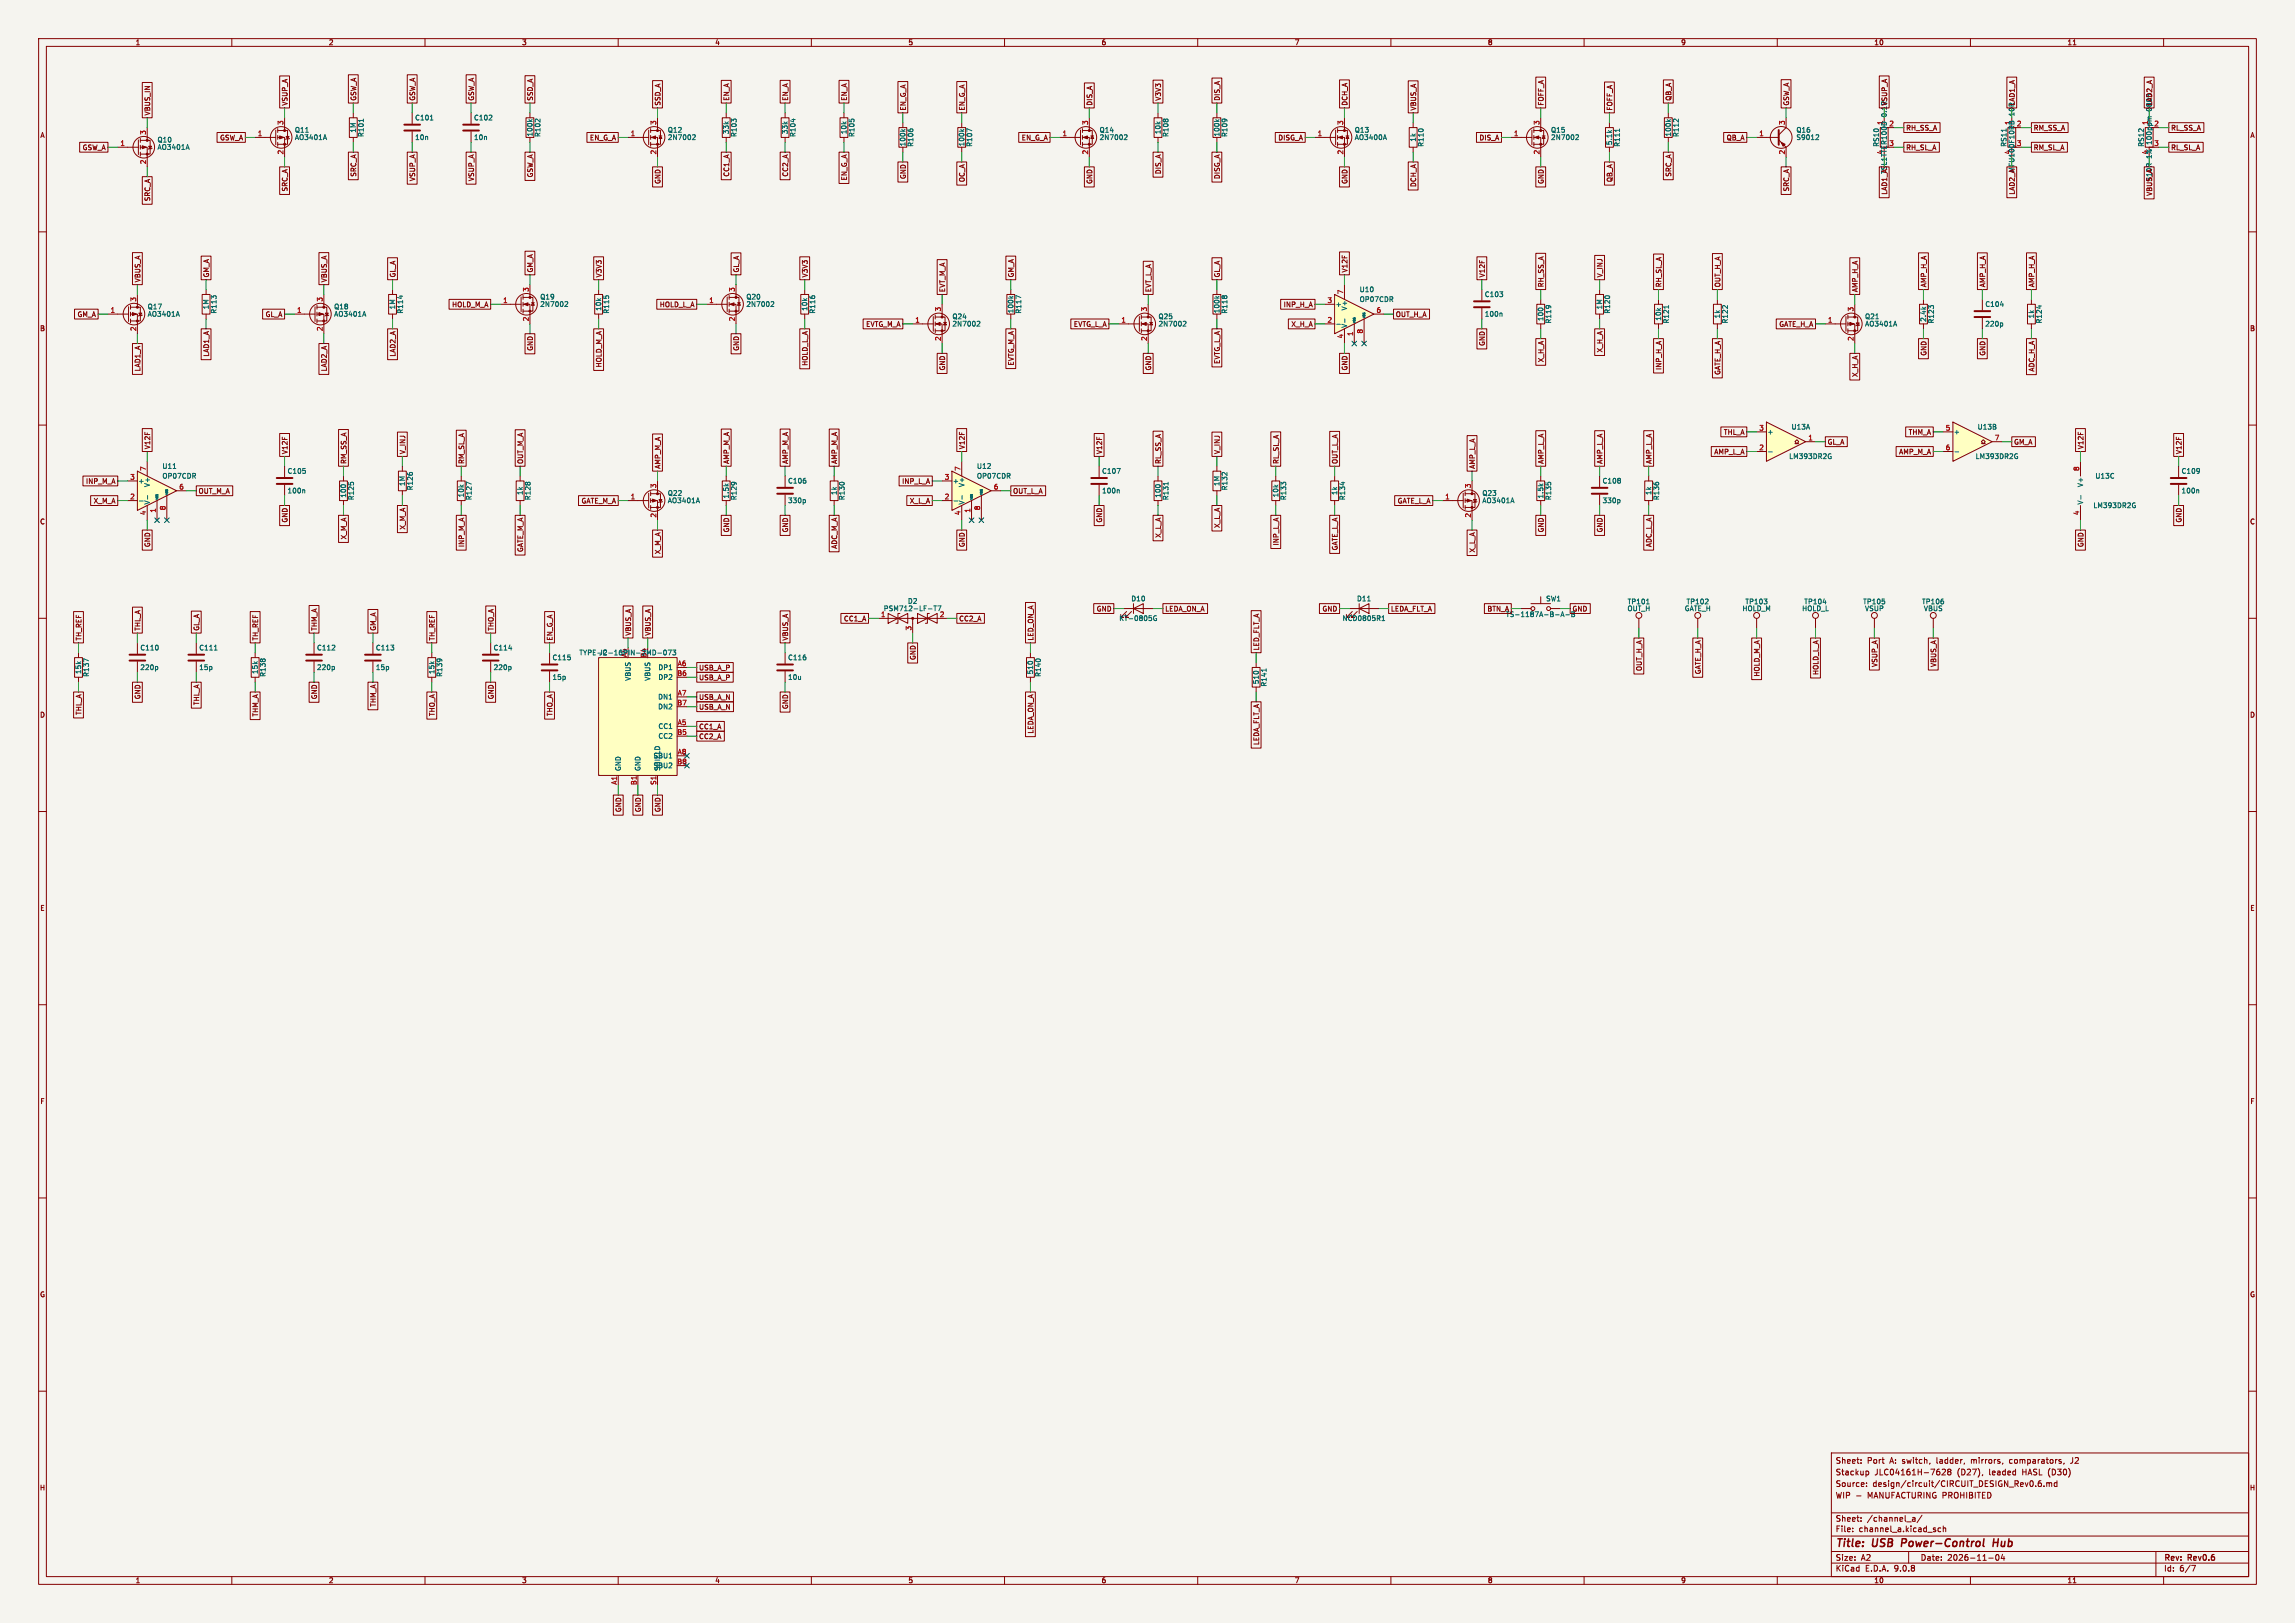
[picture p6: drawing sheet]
<svg xmlns="http://www.w3.org/2000/svg" width="594mm" height="420mm" viewBox="0 0 594 420" stroke-linecap="round" stroke-linejoin="round" font-family="sans-serif">
<defs><g id="words">
<g font-size="2.8" fill="#840000">
<text x="475" y="400.9">Title:</text>
<text x="484.7" y="400.9">USB</text>
<text x="493" y="400.9">Power-Control</text>
<text x="517.5" y="400.9">Hub</text>
</g>
<g font-size="2.1" fill="#840000">
<text x="475" y="382">Stackup</text>
<text x="475" y="379">Sheet:</text>
<text x="483.2" y="379">Port</text>
<text x="485.2" y="382">JLC04161H-7628</text>
<text x="489.2" y="379">A: switch,</text>
<text x="501.5" y="379">ladder,</text>
<text x="506.6" y="382">(D27),</text>
<text x="510.6" y="379">mirrors,</text>
<text x="515" y="382">leaded</text>
<text x="520.7" y="379">comparators,</text>
<text x="523.7" y="382">HASL (D30)</text>
<text x="536.7" y="379">J2</text>
<text x="475" y="388">WIP -</text>
<text x="475" y="385">Source:</text>
<text x="483.4" y="388">MANUFACTURING PROHIBITED</text>
<text x="484.7" y="385">design/circuit/CIRCUIT_DESIGN_Rev0.6.md</text>
<text x="475" y="394">Sheet:</text>
<text x="483.2" y="394">/channel_a/</text>
<text x="475" y="396.7">File:</text>
<text x="481.1" y="396.7">channel_a.kicad_sch</text>
<text x="475" y="406.9">KiCad</text>
<text x="475" y="404.1">Size:</text>
<text x="481.7" y="404.1">A2</text>
<text x="482.7" y="406.9">E.D.A.</text>
<text x="490.3" y="406.9">9.0.8</text>
<text x="497" y="404.1">Date:</text>
<text x="504" y="404.1">2026-11-04</text>
<text x="560" y="404.3">Rev:</text>
<text x="560" y="406.9">Id:</text>
<text x="564.1" y="406.9">6/7</text>
<text x="566.4" y="404.3">Rev0.6</text>
</g>
<g font-size="1.8" fill="#840000">
<text x="35" y="11.9">1</text>
<text x="85" y="11.9">2</text>
<text x="135" y="11.9">3</text>
<text x="185" y="11.9">4</text>
<text x="235" y="11.9">5</text>
<text x="285" y="11.9">6</text>
<text x="335" y="11.9">7</text>
<text x="385" y="11.9">8</text>
<text x="435" y="11.9">9</text>
<text x="485" y="11.9">10</text>
<text x="535" y="11.9">11</text>
<text x="74.6" y="27.5" transform="rotate(-90 74.6 27.5)">VSUP_A</text>
<text x="92.4" y="26.2" transform="rotate(-90 92.4 26.2)">GSW_A</text>
<text x="107.6" y="26.2" transform="rotate(-90 107.6 26.2)">GSW_A</text>
<text x="122.9" y="26.2" transform="rotate(-90 122.9 26.2)">GSW_A</text>
<text x="138.1" y="26.2" transform="rotate(-90 138.1 26.2)">SSD_A</text>
<text x="171.1" y="27.5" transform="rotate(-90 171.1 27.5)">SSD_A</text>
<text x="188.9" y="26.2" transform="rotate(-90 188.9 26.2)">EN_A</text>
<text x="204.2" y="26.2" transform="rotate(-90 204.2 26.2)">EN_A</text>
<text x="219.4" y="26.2" transform="rotate(-90 219.4 26.2)">EN_A</text>
<text x="234.6" y="28.7" transform="rotate(-90 234.6 28.7)">EN_G_A</text>
<text x="249.9" y="28.7" transform="rotate(-90 249.9 28.7)">EN_G_A</text>
<text x="282.9" y="27.5" transform="rotate(-90 282.9 27.5)">DIS_A</text>
<text x="300.7" y="26.2" transform="rotate(-90 300.7 26.2)">V3V3</text>
<text x="315.9" y="26.2" transform="rotate(-90 315.9 26.2)">DIS_A</text>
<text x="348.9" y="27.5" transform="rotate(-90 348.9 27.5)">DCH_A</text>
<text x="366.7" y="28.7" transform="rotate(-90 366.7 28.7)">VBUS_A</text>
<text x="399.7" y="27.5" transform="rotate(-90 399.7 27.5)">FOFF_A</text>
<text x="417.5" y="28.7" transform="rotate(-90 417.5 28.7)">FOFF_A</text>
<text x="432.8" y="26.2" transform="rotate(-90 432.8 26.2)">QB_A</text>
<text x="463.2" y="27.5" transform="rotate(-90 463.2 27.5)">GSW_A</text>
<text x="488.6" y="27.5" transform="rotate(-90 488.6 27.5)">VSUP_A</text>
<text x="557.1" y="28.4" transform="rotate(-90 557.1 28.4)">0805</text>
<text x="557.2" y="27.5" transform="rotate(-90 557.2 27.5)">LAD2_A</text>
<text x="10.3" y="35.9">A</text>
<text x="39.1" y="30" transform="rotate(-90 39.1 30)">VBUS_IN</text>
<text x="493.2" y="34">RH_SS_A</text>
<text x="526.3" y="34">RM_SS_A</text>
<text x="561.8" y="34">RL_SS_A</text>
<text x="582.3" y="35.9">A</text>
<text x="21.3" y="39.1">GSW_A</text>
<text x="56.8" y="36.5">GSW_A</text>
<text x="152.6" y="36.5">EN_G_A</text>
<text x="264.3" y="36.5">EN_G_A</text>
<text x="330.7" y="36.5">DISG_A</text>
<text x="382.8" y="36.5">DIS_A</text>
<text x="446.8" y="36.5">QB_A</text>
<text x="493.2" y="39.1">RH_SL_A</text>
<text x="526.3" y="39.1">RM_SL_A</text>
<text x="561.8" y="39.1">RL_SL_A</text>
<text x="92.4" y="45.9" transform="rotate(-90 92.4 45.9)">SRC_A</text>
<text x="107.6" y="47" transform="rotate(-90 107.6 47)">VSUP_A</text>
<text x="122.9" y="47" transform="rotate(-90 122.9 47)">VSUP_A</text>
<text x="138.1" y="46" transform="rotate(-90 138.1 46)">GSW_A</text>
<text x="171.1" y="47.7" transform="rotate(-90 171.1 47.7)">GND</text>
<text x="188.9" y="45.9" transform="rotate(-90 188.9 45.9)">CC1_A</text>
<text x="204.2" y="45.9" transform="rotate(-90 204.2 45.9)">CC2_A</text>
<text x="219.4" y="46.8" transform="rotate(-90 219.4 46.8)">EN_G_A</text>
<text x="234.6" y="46.5" transform="rotate(-90 234.6 46.5)">GND</text>
<text x="249.9" y="47.2" transform="rotate(-90 249.9 47.2)">OC_A</text>
<text x="282.9" y="47.7" transform="rotate(-90 282.9 47.7)">GND</text>
<text x="300.7" y="45.2" transform="rotate(-90 300.7 45.2)">DIS_A</text>
<text x="315.9" y="46.5" transform="rotate(-90 315.9 46.5)">DISG_A</text>
<text x="348.9" y="47.7" transform="rotate(-90 348.9 47.7)">GND</text>
<text x="399.7" y="47.7" transform="rotate(-90 399.7 47.7)">GND</text>
<text x="417.5" y="47.2" transform="rotate(-90 417.5 47.2)">QB_A</text>
<text x="432.8" y="45.9" transform="rotate(-90 432.8 45.9)">SRC_A</text>
<text x="557.1" y="47.1" transform="rotate(-90 557.1 47.1)">510R</text>
<text x="39.1" y="52.2" transform="rotate(-90 39.1 52.2)">SRC_A</text>
<text x="74.6" y="49.7" transform="rotate(-90 74.6 49.7)">SRC_A</text>
<text x="366.7" y="48.5" transform="rotate(-90 366.7 48.5)">DCH_A</text>
<text x="463.2" y="49.7" transform="rotate(-90 463.2 49.7)">SRC_A</text>
<text x="488.6" y="50.5" transform="rotate(-90 488.6 50.5)">LAD1_A</text>
<text x="521.7" y="50.5" transform="rotate(-90 521.7 50.5)">LAD2_A</text>
<text x="557.2" y="50.8" transform="rotate(-90 557.2 50.8)">VBUS_A</text>
<text x="54.3" y="71.9" transform="rotate(-90 54.3 71.9)">GM_A</text>
<text x="102.6" y="71.9" transform="rotate(-90 102.6 71.9)">GL_A</text>
<text x="138.1" y="70.6" transform="rotate(-90 138.1 70.6)">GM_A</text>
<text x="155.9" y="71.9" transform="rotate(-90 155.9 71.9)">V3V3</text>
<text x="191.5" y="70.6" transform="rotate(-90 191.5 70.6)">GL_A</text>
<text x="209.2" y="71.9" transform="rotate(-90 209.2 71.9)">V3V3</text>
<text x="262.6" y="71.9" transform="rotate(-90 262.6 71.9)">GM_A</text>
<text x="315.9" y="71.9" transform="rotate(-90 315.9 71.9)">GL_A</text>
<text x="348.9" y="70.6" transform="rotate(-90 348.9 70.6)">V12F</text>
<text x="384.5" y="71.9" transform="rotate(-90 384.5 71.9)">V12F</text>
<text x="415" y="71.9" transform="rotate(-90 415 71.9)">V_INJ</text>
<text x="36.5" y="73.2" transform="rotate(-90 36.5 73.2)">VBUS_A</text>
<text x="84.8" y="73.2" transform="rotate(-90 84.8 73.2)">VBUS_A</text>
<text x="244.8" y="75.7" transform="rotate(-90 244.8 75.7)">EVT_M_A</text>
<text x="298.1" y="75.7" transform="rotate(-90 298.1 75.7)">EVT_L_A</text>
<text x="399.7" y="74.5" transform="rotate(-90 399.7 74.5)">RH_SS_A</text>
<text x="430.2" y="74.5" transform="rotate(-90 430.2 74.5)">RH_SL_A</text>
<text x="445.5" y="74.5" transform="rotate(-90 445.5 74.5)">OUT_H_A</text>
<text x="481" y="75.7" transform="rotate(-90 481 75.7)">AMP_H_A</text>
<text x="498.8" y="74.5" transform="rotate(-90 498.8 74.5)">AMP_H_A</text>
<text x="514" y="74.5" transform="rotate(-90 514 74.5)">AMP_H_A</text>
<text x="526.7" y="74.5" transform="rotate(-90 526.7 74.5)">AMP_H_A</text>
<text x="19.9" y="82.2">GM_A</text>
<text x="68.6" y="82.2">GL_A</text>
<text x="116.9" y="79.7">HOLD_M_A</text>
<text x="170.6" y="79.7">HOLD_L_A</text>
<text x="332.1" y="79.7">INP_H_A</text>
<text x="361.2" y="82.2">OUT_H_A</text>
<text x="10.3" y="85.9">B</text>
<text x="224.1" y="84.8">EVTG_M_A</text>
<text x="277.8" y="84.8">EVTG_L_A</text>
<text x="334.1" y="84.8">X_H_A</text>
<text x="384.5" y="89.6" transform="rotate(-90 384.5 89.6)">GND</text>
<text x="460.4" y="84.8">GATE_H_A</text>
<text x="582.3" y="85.9">B</text>
<text x="54.3" y="92.4" transform="rotate(-90 54.3 92.4)">LAD1_A</text>
<text x="102.6" y="92.4" transform="rotate(-90 102.6 92.4)">LAD2_A</text>
<text x="138.1" y="90.9" transform="rotate(-90 138.1 90.9)">GND</text>
<text x="155.9" y="95.2" transform="rotate(-90 155.9 95.2)">HOLD_M_A</text>
<text x="191.5" y="90.9" transform="rotate(-90 191.5 90.9)">GND</text>
<text x="209.2" y="94.8" transform="rotate(-90 209.2 94.8)">HOLD_L_A</text>
<text x="244.8" y="96" transform="rotate(-90 244.8 96)">GND</text>
<text x="262.6" y="94.7" transform="rotate(-90 262.6 94.7)">EVTG_M_A</text>
<text x="298.1" y="96" transform="rotate(-90 298.1 96)">GND</text>
<text x="315.9" y="94.3" transform="rotate(-90 315.9 94.3)">EVTG_L_A</text>
<text x="348.9" y="96" transform="rotate(-90 348.9 96)">GND</text>
<text x="399.7" y="93.9" transform="rotate(-90 399.7 93.9)">X_H_A</text>
<text x="415" y="91.3" transform="rotate(-90 415 91.3)">X_H_A</text>
<text x="430.2" y="95.9" transform="rotate(-90 430.2 95.9)">INP_H_A</text>
<text x="498.8" y="92.2" transform="rotate(-90 498.8 92.2)">GND</text>
<text x="514" y="92.2" transform="rotate(-90 514 92.2)">GND</text>
<text x="36.5" y="96.2" transform="rotate(-90 36.5 96.2)">LAD1_A</text>
<text x="84.8" y="96.2" transform="rotate(-90 84.8 96.2)">LAD2_A</text>
<text x="445.5" y="97.1" transform="rotate(-90 445.5 97.1)">GATE_H_A</text>
<text x="481" y="97.7" transform="rotate(-90 481 97.7)">X_H_A</text>
<text x="526.7" y="96.3" transform="rotate(-90 526.7 96.3)">ADC_H_A</text>
<text x="446.1" y="112.7">THL_A</text>
<text x="493.9" y="112.7">THM_A</text>
<text x="39.1" y="116.4" transform="rotate(-90 39.1 116.4)">V12F</text>
<text x="74.6" y="117.6" transform="rotate(-90 74.6 117.6)">V12F</text>
<text x="105.1" y="117.6" transform="rotate(-90 105.1 117.6)">V_INJ</text>
<text x="249.9" y="116.4" transform="rotate(-90 249.9 116.4)">V12F</text>
<text x="285.4" y="117.6" transform="rotate(-90 285.4 117.6)">V12F</text>
<text x="315.9" y="117.6" transform="rotate(-90 315.9 117.6)">V_INJ</text>
<text x="443.6" y="117.8">AMP_L_A</text>
<text x="472.9" y="115.3">GL_A</text>
<text x="491.4" y="117.8">AMP_M_A</text>
<text x="521.2" y="115.3">GM_A</text>
<text x="539.4" y="116.4" transform="rotate(-90 539.4 116.4)">V12F</text>
<text x="564.8" y="117.6" transform="rotate(-90 564.8 117.6)">V12F</text>
<text x="22.1" y="125.4">INP_M_A</text>
<text x="89.9" y="120.2" transform="rotate(-90 89.9 120.2)">RM_SS_A</text>
<text x="120.3" y="120.2" transform="rotate(-90 120.3 120.2)">RM_SL_A</text>
<text x="135.6" y="120.2" transform="rotate(-90 135.6 120.2)">OUT_M_A</text>
<text x="171.1" y="121.4" transform="rotate(-90 171.1 121.4)">AMP_M_A</text>
<text x="188.9" y="120.2" transform="rotate(-90 188.9 120.2)">AMP_M_A</text>
<text x="204.2" y="120.2" transform="rotate(-90 204.2 120.2)">AMP_M_A</text>
<text x="216.9" y="120.2" transform="rotate(-90 216.9 120.2)">AMP_M_A</text>
<text x="233.4" y="125.4">INP_L_A</text>
<text x="300.7" y="120.2" transform="rotate(-90 300.7 120.2)">RL_SS_A</text>
<text x="331.2" y="120.2" transform="rotate(-90 331.2 120.2)">RL_SL_A</text>
<text x="346.4" y="120.2" transform="rotate(-90 346.4 120.2)">OUT_L_A</text>
<text x="382" y="121.4" transform="rotate(-90 382 121.4)">AMP_L_A</text>
<text x="399.7" y="120.2" transform="rotate(-90 399.7 120.2)">AMP_L_A</text>
<text x="415" y="120.2" transform="rotate(-90 415 120.2)">AMP_L_A</text>
<text x="427.7" y="120.2" transform="rotate(-90 427.7 120.2)">AMP_L_A</text>
<text x="24.1" y="130.5">X_M_A</text>
<text x="51.3" y="128">OUT_M_A</text>
<text x="150.4" y="130.5">GATE_M_A</text>
<text x="235.4" y="130.5">X_L_A</text>
<text x="262.1" y="128">OUT_L_A</text>
<text x="361.6" y="130.5">GATE_L_A</text>
<text x="10.3" y="135.9">C</text>
<text x="74.6" y="135.4" transform="rotate(-90 74.6 135.4)">GND</text>
<text x="105.1" y="137.2" transform="rotate(-90 105.1 137.2)">X_M_A</text>
<text x="188.9" y="137.9" transform="rotate(-90 188.9 137.9)">GND</text>
<text x="204.2" y="137.9" transform="rotate(-90 204.2 137.9)">GND</text>
<text x="285.4" y="135.4" transform="rotate(-90 285.4 135.4)">GND</text>
<text x="315.9" y="136.8" transform="rotate(-90 315.9 136.8)">X_L_A</text>
<text x="399.7" y="137.9" transform="rotate(-90 399.7 137.9)">GND</text>
<text x="415" y="137.9" transform="rotate(-90 415 137.9)">GND</text>
<text x="564.8" y="135.4" transform="rotate(-90 564.8 135.4)">GND</text>
<text x="582.3" y="135.9">C</text>
<text x="39.1" y="141.7" transform="rotate(-90 39.1 141.7)">GND</text>
<text x="89.9" y="139.7" transform="rotate(-90 89.9 139.7)">X_M_A</text>
<text x="120.3" y="141.7" transform="rotate(-90 120.3 141.7)">INP_M_A</text>
<text x="135.6" y="143" transform="rotate(-90 135.6 143)">GATE_M_A</text>
<text x="171.1" y="143.5" transform="rotate(-90 171.1 143.5)">X_M_A</text>
<text x="216.9" y="142.1" transform="rotate(-90 216.9 142.1)">ADC_M_A</text>
<text x="249.9" y="141.7" transform="rotate(-90 249.9 141.7)">GND</text>
<text x="300.7" y="139.3" transform="rotate(-90 300.7 139.3)">X_L_A</text>
<text x="331.2" y="141.3" transform="rotate(-90 331.2 141.3)">INP_L_A</text>
<text x="346.4" y="142.6" transform="rotate(-90 346.4 142.6)">GATE_L_A</text>
<text x="382" y="143.1" transform="rotate(-90 382 143.1)">X_L_A</text>
<text x="427.7" y="141.7" transform="rotate(-90 427.7 141.7)">ADC_L_A</text>
<text x="539.4" y="141.7" transform="rotate(-90 539.4 141.7)">GND</text>
<text x="218.3" y="161">CC1_A</text>
<text x="248.1" y="161">CC2_A</text>
<text x="283.7" y="158.4">GND</text>
<text x="301.5" y="158.4">LEDA_ON_A</text>
<text x="342.2" y="158.4">GND</text>
<text x="359.9" y="158.4">LEDA_FLT_A</text>
<text x="384.9" y="158.4">BTN_A</text>
<text x="406.9" y="158.4">GND</text>
<text x="21.3" y="165.9" transform="rotate(-90 21.3 165.9)">TH_REF</text>
<text x="36.5" y="163.4" transform="rotate(-90 36.5 163.4)">THL_A</text>
<text x="51.8" y="163.4" transform="rotate(-90 51.8 163.4)">GL_A</text>
<text x="67" y="165.9" transform="rotate(-90 67 165.9)">TH_REF</text>
<text x="82.2" y="163.4" transform="rotate(-90 82.2 163.4)">THM_A</text>
<text x="97.5" y="163.4" transform="rotate(-90 97.5 163.4)">GM_A</text>
<text x="112.7" y="165.9" transform="rotate(-90 112.7 165.9)">TH_REF</text>
<text x="128" y="163.4" transform="rotate(-90 128 163.4)">THO_A</text>
<text x="143.2" y="165.9" transform="rotate(-90 143.2 165.9)">EN_G_A</text>
<text x="163.5" y="164.6" transform="rotate(-90 163.5 164.6)">VBUS_A</text>
<text x="168.6" y="164.6" transform="rotate(-90 168.6 164.6)">VBUS_A</text>
<text x="204.2" y="165.9" transform="rotate(-90 204.2 165.9)">VBUS_A</text>
<text x="267.7" y="165.9" transform="rotate(-90 267.7 165.9)">LED_ON_A</text>
<text x="180.8" y="173.7">USB_A_P</text>
<text x="237.2" y="170.9" transform="rotate(-90 237.2 170.9)">GND</text>
<text x="326.1" y="168.4" transform="rotate(-90 326.1 168.4)">LED_FLT_A</text>
<text x="425.1" y="173.8" transform="rotate(-90 425.1 173.8)">OUT_H_A</text>
<text x="486.1" y="172.7" transform="rotate(-90 486.1 172.7)">VSUP_A</text>
<text x="501.3" y="172.7" transform="rotate(-90 501.3 172.7)">VBUS_A</text>
<text x="180.8" y="176.2">USB_A_P</text>
<text x="440.4" y="174.6" transform="rotate(-90 440.4 174.6)">GATE_H_A</text>
<text x="455.6" y="175.2" transform="rotate(-90 455.6 175.2)">HOLD_M_A</text>
<text x="470.9" y="174.8" transform="rotate(-90 470.9 174.8)">HOLD_L_A</text>
<text x="10.3" y="185.9">D</text>
<text x="21.3" y="185.1" transform="rotate(-90 21.3 185.1)">THL_A</text>
<text x="36.5" y="181.1" transform="rotate(-90 36.5 181.1)">GND</text>
<text x="51.8" y="182.6" transform="rotate(-90 51.8 182.6)">THL_A</text>
<text x="67" y="185.6" transform="rotate(-90 67 185.6)">THM_A</text>
<text x="82.2" y="181.1" transform="rotate(-90 82.2 181.1)">GND</text>
<text x="97.5" y="183" transform="rotate(-90 97.5 183)">THM_A</text>
<text x="112.7" y="185.4" transform="rotate(-90 112.7 185.4)">THO_A</text>
<text x="128" y="181.1" transform="rotate(-90 128 181.1)">GND</text>
<text x="143.2" y="185.4" transform="rotate(-90 143.2 185.4)">THO_A</text>
<text x="180.8" y="181.3">USB_A_N</text>
<text x="180.8" y="183.8">USB_A_N</text>
<text x="204.2" y="183.6" transform="rotate(-90 204.2 183.6)">GND</text>
<text x="582.3" y="185.9">D</text>
<text x="180.8" y="188.9">CC1_A</text>
<text x="180.8" y="191.5">CC2_A</text>
<text x="267.7" y="190" transform="rotate(-90 267.7 190)">LEDA_ON_A</text>
<text x="326.1" y="192.9" transform="rotate(-90 326.1 192.9)">LEDA_FLT_A</text>
<text x="161" y="210.3" transform="rotate(-90 161 210.3)">GND</text>
<text x="166.1" y="210.3" transform="rotate(-90 166.1 210.3)">GND</text>
<text x="171.1" y="210.3" transform="rotate(-90 171.1 210.3)">GND</text>
<text x="10.3" y="235.9">E</text>
<text x="582.3" y="235.9">E</text>
<text x="10.3" y="285.9">F</text>
<text x="582.3" y="285.9">F</text>
<text x="10.3" y="335.9">G</text>
<text x="582.3" y="335.9">G</text>
<text x="10.2" y="385.9">H</text>
<text x="582.2" y="385.9">H</text>
<text x="35" y="409.9">1</text>
<text x="85" y="409.9">2</text>
<text x="135" y="409.9">3</text>
<text x="185" y="409.9">4</text>
<text x="235" y="409.9">5</text>
<text x="285" y="409.9">6</text>
<text x="335" y="409.9">7</text>
<text x="385" y="409.9">8</text>
<text x="435" y="409.9">9</text>
<text x="485" y="409.9">10</text>
<text x="535" y="409.9">11</text>
</g>
<g font-size="1.8" fill="#a90000">
<text x="37.8" y="35" transform="rotate(-90 37.8 35)">3</text>
<text x="66.6" y="35.3">1</text>
<text x="73.4" y="32.5" transform="rotate(-90 73.4 32.5)">3</text>
<text x="163.1" y="35.3">1</text>
<text x="169.9" y="32.5" transform="rotate(-90 169.9 32.5)">3</text>
<text x="274.9" y="35.3">1</text>
<text x="281.7" y="32.5" transform="rotate(-90 281.7 32.5)">3</text>
<text x="340.9" y="35.3">1</text>
<text x="347.7" y="32.5" transform="rotate(-90 347.7 32.5)">3</text>
<text x="391.7" y="35.3">1</text>
<text x="398.5" y="32.5" transform="rotate(-90 398.5 32.5)">3</text>
<text x="455.2" y="35.3">1</text>
<text x="462" y="32.5" transform="rotate(-90 462 32.5)">3</text>
<text x="488.9" y="32.8">2</text>
<text x="521.9" y="32.8">2</text>
<text x="557.5" y="32.8">2</text>
<text x="31" y="37.8">1</text>
<text x="73.4" y="40.1" transform="rotate(-90 73.4 40.1)">2</text>
<text x="169.9" y="40.1" transform="rotate(-90 169.9 40.1)">2</text>
<text x="281.7" y="40.1" transform="rotate(-90 281.7 40.1)">2</text>
<text x="347.7" y="40.1" transform="rotate(-90 347.7 40.1)">2</text>
<text x="398.5" y="40.1" transform="rotate(-90 398.5 40.1)">2</text>
<text x="462" y="40.1" transform="rotate(-90 462 40.1)">2</text>
<text x="488.9" y="37.8">3</text>
<text x="521.9" y="37.8">3</text>
<text x="557.5" y="37.8">3</text>
<text x="37.8" y="42.6" transform="rotate(-90 37.8 42.6)">2</text>
<text x="136.9" y="75.6" transform="rotate(-90 136.9 75.6)">3</text>
<text x="190.2" y="75.6" transform="rotate(-90 190.2 75.6)">3</text>
<text x="347.7" y="76.3" transform="rotate(-90 347.7 76.3)">7</text>
<text x="28.5" y="81">1</text>
<text x="35.3" y="78.2" transform="rotate(-90 35.3 78.2)">3</text>
<text x="76.8" y="81">1</text>
<text x="83.6" y="78.2" transform="rotate(-90 83.6 78.2)">3</text>
<text x="130.1" y="78.5">1</text>
<text x="136.9" y="83.3" transform="rotate(-90 136.9 83.3)">2</text>
<text x="183.4" y="78.5">1</text>
<text x="190.2" y="83.3" transform="rotate(-90 190.2 83.3)">2</text>
<text x="236.8" y="83.6">1</text>
<text x="243.6" y="80.7" transform="rotate(-90 243.6 80.7)">3</text>
<text x="290.1" y="83.6">1</text>
<text x="296.9" y="80.7" transform="rotate(-90 296.9 80.7)">3</text>
<text x="343.5" y="78.5">3</text>
<text x="343.5" y="83.6">2</text>
<text x="356.2" y="81">6</text>
<text x="473" y="83.6">1</text>
<text x="479.8" y="80.7" transform="rotate(-90 479.8 80.7)">3</text>
<text x="35.3" y="85.8" transform="rotate(-90 35.3 85.8)">2</text>
<text x="83.6" y="85.8" transform="rotate(-90 83.6 85.8)">2</text>
<text x="243.6" y="88.3" transform="rotate(-90 243.6 88.3)">2</text>
<text x="296.9" y="88.3" transform="rotate(-90 296.9 88.3)">2</text>
<text x="347.7" y="87.7" transform="rotate(-90 347.7 87.7)">4</text>
<text x="350.3" y="87.1" transform="rotate(-90 350.3 87.1)">1</text>
<text x="352.8" y="86.4" transform="rotate(-90 352.8 86.4)">8</text>
<text x="479.8" y="88.3" transform="rotate(-90 479.8 88.3)">2</text>
<text x="455.2" y="111.5">3</text>
<text x="503.5" y="111.5">5</text>
<text x="455.2" y="116.6">2</text>
<text x="467.9" y="114">1</text>
<text x="503.5" y="116.6">6</text>
<text x="516.2" y="114">7</text>
<text x="33.6" y="124.2">3</text>
<text x="37.8" y="122" transform="rotate(-90 37.8 122)">7</text>
<text x="244.4" y="124.2">3</text>
<text x="248.7" y="122" transform="rotate(-90 248.7 122)">7</text>
<text x="538.2" y="122" transform="rotate(-90 538.2 122)">8</text>
<text x="33.6" y="129.3">2</text>
<text x="46.3" y="126.7">6</text>
<text x="163.1" y="129.3">1</text>
<text x="169.9" y="126.4" transform="rotate(-90 169.9 126.4)">3</text>
<text x="244.4" y="129.3">2</text>
<text x="257.1" y="126.7">6</text>
<text x="373.9" y="129.3">1</text>
<text x="380.7" y="126.4" transform="rotate(-90 380.7 126.4)">3</text>
<text x="37.8" y="133.4" transform="rotate(-90 37.8 133.4)">4</text>
<text x="40.4" y="132.8" transform="rotate(-90 40.4 132.8)">1</text>
<text x="42.9" y="132.2" transform="rotate(-90 42.9 132.2)">8</text>
<text x="169.9" y="134.1" transform="rotate(-90 169.9 134.1)">2</text>
<text x="248.7" y="133.4" transform="rotate(-90 248.7 133.4)">4</text>
<text x="251.2" y="132.8" transform="rotate(-90 251.2 132.8)">1</text>
<text x="253.7" y="132.2" transform="rotate(-90 253.7 132.2)">8</text>
<text x="380.7" y="134.1" transform="rotate(-90 380.7 134.1)">2</text>
<text x="538.2" y="133.4" transform="rotate(-90 538.2 133.4)">4</text>
<text x="227.9" y="159.8">1</text>
<text x="243.1" y="159.8">2</text>
<text x="236" y="163.3" transform="rotate(-90 236 163.3)">3</text>
<text x="175.3" y="172.5">A6</text>
<text x="175.2" y="175">B6</text>
<text x="175.2" y="182.6">B7</text>
<text x="175.3" y="180.1">A7</text>
<text x="175.2" y="190.2">B5</text>
<text x="175.3" y="187.7">A5</text>
<text x="175.2" y="197.9">B8</text>
<text x="175.3" y="195.3">A8</text>
<text x="159.8" y="203.2" transform="rotate(-90 159.8 203.2)">A1</text>
<text x="164.8" y="203.3" transform="rotate(-90 164.8 203.3)">B1</text>
<text x="169.9" y="203.2" transform="rotate(-90 169.9 203.2)">S1</text>
</g>
<g font-size="1.8" fill="#006464">
<text x="76.2" y="34.5">Q11</text>
<text x="92.3" y="34.5" transform="rotate(-90 92.3 34.5)">1M</text>
<text x="94.3" y="35.6" transform="rotate(-90 94.3 35.6)">R101</text>
<text x="107.3" y="31.3">C101</text>
<text x="122.6" y="31.3">C102</text>
<text x="138" y="35.4" transform="rotate(-90 138 35.4)">100k</text>
<text x="140.1" y="35.6" transform="rotate(-90 140.1 35.6)">R102</text>
<text x="172.7" y="34.5">Q12</text>
<text x="188.8" y="34.8" transform="rotate(-90 188.8 34.8)">33k</text>
<text x="190.9" y="35.6" transform="rotate(-90 190.9 35.6)">R103</text>
<text x="204.1" y="34.8" transform="rotate(-90 204.1 34.8)">33k</text>
<text x="206.1" y="35.6" transform="rotate(-90 206.1 35.6)">R104</text>
<text x="219.3" y="34.8" transform="rotate(-90 219.3 34.8)">10k</text>
<text x="221.3" y="35.6" transform="rotate(-90 221.3 35.6)">R105</text>
<text x="284.5" y="34.5">Q14</text>
<text x="300.6" y="34.8" transform="rotate(-90 300.6 34.8)">10k</text>
<text x="302.6" y="35.6" transform="rotate(-90 302.6 35.6)">R108</text>
<text x="315.8" y="35.4" transform="rotate(-90 315.8 35.4)">100k</text>
<text x="317.9" y="35.6" transform="rotate(-90 317.9 35.6)">R109</text>
<text x="350.5" y="34.5">Q13</text>
<text x="401.3" y="34.5">Q15</text>
<text x="432.7" y="35.4" transform="rotate(-90 432.7 35.4)">100k</text>
<text x="434.7" y="35.6" transform="rotate(-90 434.7 35.6)">R112</text>
<text x="464.8" y="34.5">Q16</text>
<text x="487.4" y="32.5" transform="rotate(-90 487.4 32.5)">1</text>
<text x="520.4" y="32.5" transform="rotate(-90 520.4 32.5)">1</text>
<text x="556" y="32.5" transform="rotate(-90 556 32.5)">1</text>
<text x="40.6" y="37.1">Q10</text>
<text x="40.6" y="39">AO3401A</text>
<text x="76.2" y="36.4">AO3401A</text>
<text x="107.3" y="36.4">10n</text>
<text x="122.6" y="36.4">10n</text>
<text x="172.7" y="36.4">2N7002</text>
<text x="234.5" y="38" transform="rotate(-90 234.5 38)">100k</text>
<text x="236.6" y="38.1" transform="rotate(-90 236.6 38.1)">R106</text>
<text x="249.8" y="38" transform="rotate(-90 249.8 38)">100k</text>
<text x="251.8" y="38.1" transform="rotate(-90 251.8 38.1)">R107</text>
<text x="284.5" y="36.4">2N7002</text>
<text x="350.5" y="36.4">AO3400A</text>
<text x="366.6" y="36.8" transform="rotate(-90 366.6 36.8)">1k</text>
<text x="368.7" y="38.1" transform="rotate(-90 368.7 38.1)">R110</text>
<text x="401.3" y="36.4">2N7002</text>
<text x="417.4" y="37.7" transform="rotate(-90 417.4 37.7)">5.1k</text>
<text x="419.5" y="38.1" transform="rotate(-90 419.5 38.1)">R111</text>
<text x="464.8" y="36.4">S9012</text>
<text x="486.5" y="38.1" transform="rotate(-90 486.5 38.1)">RS10</text>
<text x="487.4" y="40.1" transform="rotate(-90 487.4 40.1)">4</text>
<text x="519.5" y="38.1" transform="rotate(-90 519.5 38.1)">RS11</text>
<text x="520.4" y="40.1" transform="rotate(-90 520.4 40.1)">4</text>
<text x="555.1" y="38.1" transform="rotate(-90 555.1 38.1)">RS12</text>
<text x="556" y="40.1" transform="rotate(-90 556 40.1)">4</text>
<text x="557.1" y="41.1" transform="rotate(-90 557.1 41.1)">1%</text>
<text x="557.1" y="37.2" transform="rotate(-90 557.1 37.2)">100ppm</text>
<text x="139.7" y="77.7">Q19</text>
<text x="193" y="77.7">Q20</text>
<text x="351.8" y="75.8">U10</text>
<text x="384.2" y="77.1">C103</text>
<text x="38.1" y="80.2">Q17</text>
<text x="38.1" y="82.1">AO3401A</text>
<text x="54.2" y="80.2" transform="rotate(-90 54.2 80.2)">1M</text>
<text x="56.2" y="81.3" transform="rotate(-90 56.2 81.3)">R113</text>
<text x="86.4" y="80.2">Q18</text>
<text x="86.4" y="82.1">AO3401A</text>
<text x="102.5" y="80.2" transform="rotate(-90 102.5 80.2)">1M</text>
<text x="104.5" y="81.3" transform="rotate(-90 104.5 81.3)">R114</text>
<text x="139.7" y="79.6">2N7002</text>
<text x="155.8" y="80.6" transform="rotate(-90 155.8 80.6)">10k</text>
<text x="157.8" y="81.3" transform="rotate(-90 157.8 81.3)">R115</text>
<text x="193" y="79.6">2N7002</text>
<text x="209.1" y="80.6" transform="rotate(-90 209.1 80.6)">10k</text>
<text x="211.2" y="81.3" transform="rotate(-90 211.2 81.3)">R116</text>
<text x="246.4" y="82.8">Q24</text>
<text x="262.5" y="81.2" transform="rotate(-90 262.5 81.2)">100k</text>
<text x="264.5" y="81.3" transform="rotate(-90 264.5 81.3)">R117</text>
<text x="299.7" y="82.8">Q25</text>
<text x="315.8" y="81.2" transform="rotate(-90 315.8 81.2)">100k</text>
<text x="317.9" y="81.3" transform="rotate(-90 317.9 81.3)">R118</text>
<text x="345.6" y="79.6">+</text>
<text x="348.8" y="80.5" transform="rotate(-90 348.8 80.5)">V+</text>
<text x="351.8" y="78.3">OP07CDR</text>
<text x="384.2" y="82.1">100n</text>
<text x="399.6" y="83.2" transform="rotate(-90 399.6 83.2)">100</text>
<text x="401.7" y="83.8" transform="rotate(-90 401.7 83.8)">R119</text>
<text x="414.9" y="80.2" transform="rotate(-90 414.9 80.2)">1M</text>
<text x="416.9" y="81.3" transform="rotate(-90 416.9 81.3)">R120</text>
<text x="430.1" y="83.1" transform="rotate(-90 430.1 83.1)">10k</text>
<text x="432.2" y="83.8" transform="rotate(-90 432.2 83.8)">R121</text>
<text x="445.4" y="82.5" transform="rotate(-90 445.4 82.5)">1k</text>
<text x="447.4" y="83.8" transform="rotate(-90 447.4 83.8)">R122</text>
<text x="482.6" y="82.8">Q21</text>
<text x="498.7" y="83.4" transform="rotate(-90 498.7 83.4)">2.4k</text>
<text x="500.7" y="83.8" transform="rotate(-90 500.7 83.8)">R123</text>
<text x="513.7" y="79.6">C104</text>
<text x="526.6" y="82.5" transform="rotate(-90 526.6 82.5)">1k</text>
<text x="528.7" y="83.8" transform="rotate(-90 528.7 83.8)">R124</text>
<text x="246.4" y="84.7">2N7002</text>
<text x="299.7" y="84.7">2N7002</text>
<text x="348.8" y="85" transform="rotate(-90 348.8 85)">V-</text>
<text x="482.6" y="84.7">AO3401A</text>
<text x="513.7" y="84.7">220p</text>
<text x="457.3" y="112.6">+</text>
<text x="463.6" y="111.4">U13A</text>
<text x="505.6" y="112.6">+</text>
<text x="511.7" y="111.4">U13B</text>
<text x="463" y="119">LM393DR2G</text>
<text x="511.2" y="119">LM393DR2G</text>
<text x="35.7" y="125.3">+</text>
<text x="41.9" y="121.5">U11</text>
<text x="41.9" y="124.1">OP07CDR</text>
<text x="74.3" y="122.8">C105</text>
<text x="105" y="125.9" transform="rotate(-90 105 125.9)">1M</text>
<text x="203.8" y="125.3">C106</text>
<text x="246.5" y="125.3">+</text>
<text x="252.7" y="121.5">U12</text>
<text x="252.7" y="124.1">OP07CDR</text>
<text x="285.1" y="122.8">C107</text>
<text x="315.8" y="125.9" transform="rotate(-90 315.8 125.9)">1M</text>
<text x="414.7" y="125.3">C108</text>
<text x="542.2" y="124.1">U13C</text>
<text x="564.5" y="122.8">C109</text>
<text x="39" y="130.7" transform="rotate(-90 39 130.7)">V-</text>
<text x="39" y="126.2" transform="rotate(-90 39 126.2)">V+</text>
<text x="74.3" y="127.9">100n</text>
<text x="89.8" y="128.9" transform="rotate(-90 89.8 128.9)">100</text>
<text x="91.8" y="129.6" transform="rotate(-90 91.8 129.6)">R125</text>
<text x="107" y="127" transform="rotate(-90 107 127)">R126</text>
<text x="120.2" y="128.8" transform="rotate(-90 120.2 128.8)">10k</text>
<text x="122.3" y="129.6" transform="rotate(-90 122.3 129.6)">R127</text>
<text x="135.5" y="128.2" transform="rotate(-90 135.5 128.2)">1k</text>
<text x="137.5" y="129.6" transform="rotate(-90 137.5 129.6)">R128</text>
<text x="172.7" y="128.5">Q22</text>
<text x="172.7" y="130.4">AO3401A</text>
<text x="188.8" y="129.1" transform="rotate(-90 188.8 129.1)">1.5k</text>
<text x="190.9" y="129.6" transform="rotate(-90 190.9 129.6)">R129</text>
<text x="203.8" y="130.4">330p</text>
<text x="216.8" y="128.2" transform="rotate(-90 216.8 128.2)">1k</text>
<text x="218.8" y="129.6" transform="rotate(-90 218.8 129.6)">R130</text>
<text x="249.8" y="130.7" transform="rotate(-90 249.8 130.7)">V-</text>
<text x="249.8" y="126.2" transform="rotate(-90 249.8 126.2)">V+</text>
<text x="285.1" y="127.9">100n</text>
<text x="300.6" y="128.9" transform="rotate(-90 300.6 128.9)">100</text>
<text x="302.6" y="129.6" transform="rotate(-90 302.6 129.6)">R131</text>
<text x="317.9" y="127" transform="rotate(-90 317.9 127)">R132</text>
<text x="331.1" y="128.8" transform="rotate(-90 331.1 128.8)">10k</text>
<text x="333.1" y="129.6" transform="rotate(-90 333.1 129.6)">R133</text>
<text x="346.3" y="128.2" transform="rotate(-90 346.3 128.2)">1k</text>
<text x="348.3" y="129.6" transform="rotate(-90 348.3 129.6)">R134</text>
<text x="383.5" y="128.5">Q23</text>
<text x="383.5" y="130.4">AO3401A</text>
<text x="399.6" y="129.1" transform="rotate(-90 399.6 129.1)">1.5k</text>
<text x="401.7" y="129.6" transform="rotate(-90 401.7 129.6)">R135</text>
<text x="414.7" y="130.4">330p</text>
<text x="427.6" y="128.2" transform="rotate(-90 427.6 128.2)">1k</text>
<text x="429.6" y="129.6" transform="rotate(-90 429.6 129.6)">R136</text>
<text x="539.3" y="130.7" transform="rotate(-90 539.3 130.7)">V-</text>
<text x="539.3" y="126.2" transform="rotate(-90 539.3 126.2)">V+</text>
<text x="541.7" y="131.7">LM393DR2G</text>
<text x="564.5" y="127.9">100n</text>
<text x="292.7" y="155.8">D10</text>
<text x="351.1" y="155.8">D11</text>
<text x="400.1" y="155.8">SW1</text>
<text x="228.6" y="158.3">PSM712-LF-T7</text>
<text x="234.9" y="156.4">D2</text>
<text x="289.6" y="160.9">KT-0805G</text>
<text x="347.4" y="160.9">NCD0805R1</text>
<text x="389.7" y="159.9">TS-1187A-B-A-B</text>
<text x="421.1" y="158.3">OUT_H</text>
<text x="421.1" y="156.6">TP101</text>
<text x="435.9" y="158.3">GATE_H</text>
<text x="436.4" y="156.6">TP102</text>
<text x="450.9" y="158.3">HOLD_M</text>
<text x="451.6" y="156.6">TP103</text>
<text x="466.3" y="158.3">HOLD_L</text>
<text x="466.9" y="156.6">TP104</text>
<text x="482.1" y="156.6">TP105</text>
<text x="482.6" y="158.3">VSUP</text>
<text x="497.3" y="156.6">TP106</text>
<text x="497.8" y="158.3">VBUS</text>
<text x="36.2" y="168.5">C110</text>
<text x="36.2" y="173.6">220p</text>
<text x="51.4" y="168.5">C111</text>
<text x="51.4" y="173.6">15p</text>
<text x="81.9" y="168.5">C112</text>
<text x="81.9" y="173.6">220p</text>
<text x="97.2" y="168.5">C113</text>
<text x="97.2" y="173.6">15p</text>
<text x="127.6" y="168.5">C114</text>
<text x="127.6" y="173.6">220p</text>
<text x="142.9" y="171">C115</text>
<text x="149.8" y="169.8">TYPE-C-16PIN-2MD-073</text>
<text x="154.9" y="169.8">J2</text>
<text x="162.3" y="170.2" transform="rotate(-90 162.3 170.2)">A4</text>
<text x="167.4" y="170.3" transform="rotate(-90 167.4 170.3)">B4</text>
<text x="170.3" y="173.6">DP1</text>
<text x="203.8" y="171">C116</text>
<text x="21.2" y="174.5" transform="rotate(-90 21.2 174.5)">15k</text>
<text x="23.2" y="175.3" transform="rotate(-90 23.2 175.3)">R137</text>
<text x="66.9" y="174.5" transform="rotate(-90 66.9 174.5)">15k</text>
<text x="68.9" y="175.3" transform="rotate(-90 68.9 175.3)">R138</text>
<text x="112.6" y="174.5" transform="rotate(-90 112.6 174.5)">15k</text>
<text x="114.7" y="175.3" transform="rotate(-90 114.7 175.3)">R139</text>
<text x="142.9" y="176.1">15p</text>
<text x="163.4" y="176.3" transform="rotate(-90 163.4 176.3)">VBUS</text>
<text x="168.5" y="176.3" transform="rotate(-90 168.5 176.3)">VBUS</text>
<text x="170.3" y="176.1">DP2</text>
<text x="203.8" y="176.1">10u</text>
<text x="267.6" y="174.6" transform="rotate(-90 267.6 174.6)">510</text>
<text x="269.6" y="175.3" transform="rotate(-90 269.6 175.3)">R140</text>
<text x="326" y="177.2" transform="rotate(-90 326 177.2)">510</text>
<text x="328" y="177.8" transform="rotate(-90 328 177.8)">R141</text>
<text x="170.2" y="181.2">DN1</text>
<text x="170.2" y="183.7">DN2</text>
<text x="170.3" y="188.8">CC1</text>
<text x="170.3" y="191.4">CC2</text>
<text x="169" y="196.4">SBU1</text>
<text x="160.9" y="199.6" transform="rotate(-90 160.9 199.6)">GND</text>
<text x="166" y="199.6" transform="rotate(-90 166 199.6)">GND</text>
<text x="169" y="199">SBU2</text>
<text x="171" y="199.6" transform="rotate(-90 171 199.6)">SHIELD</text>
</g>
<g font-size="1.8" fill="#009600">
<text x="488.5" y="30.3" transform="rotate(-90 488.5 30.3)">0.1R</text>
<text x="521.6" y="30" transform="rotate(-90 521.6 30)">10RLAD1_A</text>
<text x="488.5" y="45.1" transform="rotate(-90 488.5 45.1)">TSL1TTER100D</text>
<text x="521.6" y="44.8" transform="rotate(-90 521.6 44.8)">MFU100F10RB</text>
</g>
<g font-size=".7" fill="#006464">
<text x="351" y="83.7" transform="rotate(-90 351 83.7)">VOS</text>
<text x="353.5" y="82.4" transform="rotate(-90 353.5 82.4)">VOS</text>
<text x="41.1" y="129.4" transform="rotate(-90 41.1 129.4)">VOS</text>
<text x="43.7" y="128.1" transform="rotate(-90 43.7 128.1)">VOS</text>
<text x="251.9" y="129.4" transform="rotate(-90 251.9 129.4)">VOS</text>
<text x="254.5" y="128.1" transform="rotate(-90 254.5 128.1)">VOS</text>
</g>
</g></defs>
<path d="M0 0h594v420h-594z" fill="#f5f4ef" stroke="#f5f4ef" stroke-width=".26"/>
<g fill="none" stroke="#840000" stroke-width=".26">
<path d="M10 10h574v400h-574zM12 12h570v396h-570zM60 10v2M110 10v2M160 10v2M210 10v2M260 10v2M310 10v2M360 10v2M410 10v2M460 10v2M510 10v2"/>
<path d="M536.6 11.6h.7M560 10v2M364.7 33h2.1v5.1h-2.1zM365.8 31.8v1.2M365.8 38.1v1.3M391.2 35.6h5.3M396.5 33.7v3.8M397 33.8h2.5v3.5h-2.5M397 35.6h1.8v5M397 33.3v1M397 35.1v1M397 36.8v1"/>
<path d="M398.8 30.5v3.3M399.2 35.2h.7M399.5 35.2l.4 .6h-.7zM10 60h2M313.9 76.2h2.1v5.1h-2.1zM315 74.9v1.3M582 60h2M315 81.3v1.3M10 110h2M582 110h2M313.9 121.9h2.1v5.1h-2.1zM315 120.7v1.2"/>
<path d="M315 127v1.3M10 160h2M19.3 170.2h2v5.1h-2zM20.3 168.9v1.3M20.3 175.3v1.2M35.6 166.4v2.8M35.6 171.2v2.8M485.1 160v2.6M500.4 160v2.6M582 160h2M10 210h2M582 210h2"/>
<path d="M10 260h2M582 260h2M10 310h2M582 310h2M10 360h2M474 376h108v32h-108zM481.7 377.7v.2M481.7 378.5v.2M499.5 378.6l-.1 .3M508.5 378.6l-.1 .2M518.4 378.6l-.2 .3M533.3 378.2l.2 .2-.2 .3"/>
<path d="M533.3 377.7h.2M534.2 378.6l-.1 .3M535.9 378.7h.1M582 360h2M474 397.5h108M474 391.5h108M479.5 396.2v.2M479.5 395.4v.2M480.5 387.1h1.2M481.7 393.5v.2M481.7 392.7v.2M483.1 384.5v.2"/>
<path d="M483.1 383.7v.2M483.1 380.7l.6 .3-.1 .5-.5 .2M495 392.7h.6l.1 1M495.7 393l-.7 .3 .2 .4 .5-.1M497.5 392.1l-1.3 1.9M502.3 395.4h-.4l-.3 .3 .1 .6h.6M502.7 380.3l.5-.1 .3 .4-.9 1.1h.9M503 395.5l.5-.1 .1 1M503 394.9v1.5M504.4 380.8l-.3 .3 .3 .6 .6-.3-.3-.6M504.4 380.8l-.3-.3 .3-.3 .6 .3-.3 .3M504.4 380.8h.3"/>
<path d="M513.2 381.6l-.2 .3M526.9 384.5v.2M528.2 383.2h-.4l-.2 .3-.1 .9 .3 .3 .5-.2-.1-.7-.4-.1-.3 .3M529 384.5v.2M529.7 383.8l.5-.1 .2 .2M529.7 383.7v1M530.4 383.9l.2-.2h.4v1M530.4 383.9v.8M532.4 383.7h-.4l-.3 .3 .1 .6h.6M532.4 383.2v1.5M60 408v2M110 408v2"/>
<path d="M160 408v2M210 408v2M260 408v2M310 408v2M360 408v2M410 408v2M460 408v2M474 404.5h108M474 401.5h108M494 401.5v3M510 408v2M514.7 403.2h1.2"/>
<path d="M516.7 402.4l.2-.1a.8 .8 0 0 1 .5 .7 .8 .8 0 0 1-.5 .8l-.4-.6zM518.3 402.2l-.3 1.1h.9M518.7 402.8v1M536.6 409.6h.7M558 401.5v6.5M560 408v2M567.2 405.1h1l-.6 1.5"/>
<circle cx="397.9" cy="35.6" r="2.79"/>
<circle cx="485.1" cy="159.3" r=".76"/>
<circle cx="500.4" cy="159.3" r=".76"/>
</g>
<path d="M492.4 398.2l-.3 2M513.5 398.2l-.2 1.7M516 399.1h1.1M516.1 398.2l-.3 2M513.4 400.1l.1 .1" fill="none" stroke="#840000" stroke-width=".4"/>
<path d="M33.5 169.4h4.1M33.5 170.9h4.1" fill="none" stroke="#840000" stroke-width=".51"/>
<path d="M408 34.9h.4l.2 .3-.8 .9h.8M314.7 76.7l.5 .4M315.5 76.7l-.4 .3M22.9 171l-1.2-.5v.8M40.6 172.5l.2 .2v.4l-.2 .2" fill="none" stroke="#006464" stroke-width=".26"/>
<g fill="#840000" stroke="#840000" stroke-width=".26">
<path d="M397.3 35.6l1-.4v.7z"/>
<circle cx="398.8" cy="33.8" r=".25"/>
<circle cx="398.8" cy="37.3" r=".25"/>
</g>
<path d="M505.5 109.2l10.1 5.1-10.1 5.1z" fill="#ffffc2"/>
<g fill="none" stroke="#840000" stroke-width=".26">
<path d="M247.9 33h2v5.1h-2zM248.9 31.8v1.2M248.9 38.1v1.3M297.2 78.7v3.3M383.5 74.9v2.8M383.5 79.8v2.8M289.6 83.8h5.3M294.9 81.9v3.8M295.4 82h2.5v3.6h-2.5M295.4 83.8h1.8v5.1M295.4 81.5v1.1M295.4 83.3v1"/>
<path d="M295.4 85.1v1M297.6 83.4h.7M297.9 83.4l.4 .7h-.7zM502.9 111.8h2.6M502.9 116.8h2.6M505.5 109.2l10.1 5.1-10.1 5.1zM512.8 114.8h.5l-.5-.5 .5-.5 .5 .5-.5 .5h.5M515.6 114.3h2.6M73.7 120.7v2.7M73.7 125.5v2.8M87.9 124.5h2v5h-2zM88.9 123.2v1.3"/>
<path d="M88.9 129.5v1.3M103.1 121.9h2.1v5.1h-2.1zM104.1 120.7v1.2M104.1 127v1.3M298.7 124.5h2v5h-2zM299.7 123.2v1.3M299.7 129.5v1.3"/>
<circle cx="296.3" cy="83.8" r="2.79"/>
</g>
<path d="M248.7 33.5l.4 .5M249.5 33.5l-.5 .3M251.5 33.8l-1.2-.5v.8M306.4 83.1l.4 .1 .2 .3-.8 .9h.8M388.6 81l.2 .2v.7M506 116.9h1M522 118.1h.2v.5l-.2 .1M522 117.4l.2 .1M78.7 126.7l.2 .2v.7M302.3 124.8v.7" fill="none" stroke="#006464" stroke-width=".26"/>
<path d="M381.5 78h4.1M381.5 79.5h4.1M71.6 123.7h4.1M71.6 125.2h4.1" fill="none" stroke="#840000" stroke-width=".51"/>
<g fill="#840000" stroke="#840000" stroke-width=".26">
<path d="M295.7 83.8l1-.4v.8z"/>
<circle cx="297.2" cy="82" r=".25"/>
<circle cx="297.2" cy="85.6" r=".25"/>
</g>
<path d="M35.6 121.9l10.1 5.1-10.1 5.1z" fill="#ffffc2"/>
<g fill="none" stroke="#840000" stroke-width=".26">
<path d="M136.1 30.5h2.1v5.1h-2.1zM137.2 29.2v1.3M137.2 35.6v1.2M162.6 35.6h5.3M167.9 33.7v3.8M168.4 33.8h2.5v3.5h-2.5M168.4 35.6h1.8v5M168.4 33.3v1M168.4 35.1v1M168.4 36.8v1M170.2 30.5v3.3M170.6 35.2h.7"/>
<path d="M170.9 35.2l.4 .6h-.7zM232.7 33h2v5.1h-2zM233.7 31.8v1.2M233.7 38.1v1.3M274.3 35.6h5.4M279.7 33.7v3.8M280.2 33.8h2.5v3.5h-2.5M280.2 35.6h1.7v5M280.2 33.3v1M280.2 35.1v1M280.2 36.8v1M281.9 30.5v3.3"/>
<path d="M282.3 35.2h.8M282.7 35.2l.4 .6h-.8zM340.4 35.6h5.3M345.7 33.7v3.8M346.2 33.8h2.5v3.5h-2.5M346.2 35.6h1.8v5M346.2 33.3v1M346.2 35.1v1M346.2 36.8v1M348 30.5v3.3M348.4 35.2h.7M348.7 35.2l.4 .6h-.7z"/>
<path d="M415.5 33h2.1v5.1h-2.1zM416.6 31.8v1.2M416.6 38.1v1.3M430.8 30.5h2v5.1h-2zM431.8 29.2v1.3M431.8 35.6v1.2M454.7 35.6h5.7M460.4 36.2l1.9 1.9v2.5M462.3 30.5v2.5l-1.9 1.9M486.7 33h2v5.1h-2zM487.7 30.5v2.5M33.3 79.4v3.8"/>
<path d="M33.8 79.5h2.5v3.6h-2.5M33.8 79v1M35.6 76.2v3.3M52.3 76.2h2.1v5.1h-2.1zM53.3 74.9v1.3M81.5 79.4v3.8M82 79.5h2.6v3.6h-2.6M82 79v1M83.8 76.2v3.3M100.6 76.2h2v5.1h-2zM101.6 74.9v1.3M153.9 76.2h2.1v5.1h-2.1z"/>
<path d="M154.9 74.9v1.3M243.8 78.7v3.3M260.6 76.2h2v5.1h-2zM261.6 74.9v1.3M397.8 78.7h2v5.1h-2zM398.8 77.5v1.2M413 76.2h2v5.1h-2zM414 74.9v1.3M524.8 78.7h2v5.1h-2zM525.8 77.5v1.2M27.9 81.3h5.4M33.8 81.3h1.8v5.1"/>
<path d="M33.8 80.8v1M33.8 82.6v1M35.9 81h.8l-.4 .7zM36.8 81.5l-1 .3M53.3 81.3v1.3M76.2 81.3h5.3M82 81.3h1.8v5.1M82 80.8v1M82 82.6v1M84.2 81h.8l-.4 .7zM85.1 81.5l-1 .3M101.6 81.3v1.3"/>
<path d="M154.9 81.3v1.3M236.2 83.8h5.4M241.6 81.9v3.8M242.1 82h2.5v3.6h-2.5M242.1 83.8h1.7v5.1M242.1 81.5v1.1M242.1 83.3v1M242.1 85.1v1M244.2 83.4h.8M244.6 83.4l.4 .7h-.8zM261.6 81.3v1.3M398.8 83.8v1.3"/>
<path d="M414 81.3v1.3M525.8 83.8v1.3M38.1 119.4v3.8M538.5 119.4v3.8M33 124.5h2.6M33 129.5h2.6M35.6 121.9l10.1 5.1-10.1 5.1zM38.1 130.8v3.8M40.6 129.5v5.1M43.2 128.3v6.3M45.7 127h2.6M284.5 120.7v2.7"/>
<path d="M284.5 125.5v2.8M538.5 130.8v3.8M563.9 120.7v2.7M563.9 125.5v2.8M290.8 157.5h7.6M291.6 158.2l-1.5 1.6h.7h-.7v-.8M292.9 158.2l-1.6 1.6h.8h-.8v-.8M293.4 157.5l2.5-1.3v2.6zM293.4 156.2v2.6M265.7 170.2h2v5.1h-2zM266.7 168.9v1.3M266.7 175.3v1.2"/>
<path d="M324.1 172.7h2v5.1h-2zM325.1 171.5v1.2M325.1 177.8v1.3"/>
<circle cx="169.3" cy="35.6" r="2.79"/>
<circle cx="281.1" cy="35.6" r="2.79"/>
<circle cx="347.1" cy="35.6" r="2.79"/>
<circle cx="461" cy="35.6" r="2.82"/>
<circle cx="34.7" cy="81.3" r="2.79"/>
<circle cx="82.9" cy="81.3" r="2.79"/>
<circle cx="243" cy="83.8" r="2.79"/>
</g>
<g fill="none" stroke="#006464" stroke-width=".26">
<path d="M136.9 30.9l.5 .5M137.7 30.9l-.4 .4M179.4 34.9h.4l.2 .3-.8 .9h.8M233.4 33.5l.5 .5M234.3 33.5l-.5 .3M291.2 34.9h.4l.1 .3-.8 .9h.8M358.4 34.9l.5 1.2M419.2 33.4v.7M431.5 30.9l.5 .5M432.4 30.9l-.5 .4M470.2 34.9h.4l.1 .3-.7 .9h.7M103.8 76.5v.8"/>
<path d="M261.4 76.7l.4 .4M262.2 76.7l-.5 .3M264.2 77l-1.2-.5v.8M528 79v.8M46 80.6l.4 1.3M94.3 80.6l.4 1.3M253.1 83.1l.4 .1 .1 .3-.8 .9h.8M36.1 129.6h1M38.2 128.2v1M44.8 121.2h.7M289.1 121.2h.8l-.5 1.3M289.5 126.7l.2 .2v.7"/>
<path d="M538.6 128.2v1M552.4 130.8h.3v.5l-.3 .1M552.5 130.1l.1 .1M568.9 126.7l.2 .2v.7M299.3 159.4a.58 .58 0 0 0-.7 .6 .58 .58 0 0 0 .8 .5v-.4h-.3M327.7 173.1v.7"/>
</g>
<g fill="#840000" stroke="#840000" stroke-width=".26">
<path d="M346.5 35.6l1-.4v.7z"/>
<path d="M34.3 80.9l1 .4-1 .4z"/>
<path d="M280.4 35.6l1-.4v.7z"/>
<path d="M82.5 80.9l1.1 .4-1.1 .4z"/>
<path d="M461 36.8l1 .5-.5 .5z"/>
<path d="M168.7 35.6l1-.4v.7z"/>
<path d="M242.3 83.8l1-.4v.8z"/>
<circle cx="348" cy="33.8" r=".25"/>
<circle cx="348" cy="37.3" r=".25"/>
<circle cx="35.6" cy="79.5" r=".25"/>
<circle cx="35.6" cy="83.1" r=".25"/>
<circle cx="281.9" cy="33.8" r=".25"/>
<circle cx="281.9" cy="37.3" r=".25"/>
<circle cx="83.8" cy="79.5" r=".25"/>
<circle cx="83.8" cy="83.1" r=".25"/>
<circle cx="170.2" cy="33.8" r=".25"/>
<circle cx="170.2" cy="37.3" r=".25"/>
<circle cx="243.8" cy="82" r=".25"/>
<circle cx="243.8" cy="85.6" r=".25"/>
</g>
<path d="M460.4 33.7v3.8M282.4 123.7h4.1M282.4 125.2h4.1M561.8 123.7h4.1M561.8 125.2h4.1" fill="none" stroke="#840000" stroke-width=".51"/>
<path d="M345.4 76.2l10.2 5.1-10.2 5.1z" fill="#ffffc2"/>
<path d="M121.9 29.2v2.8M121.9 34v2.8M342.9 78.7h2.5M345.4 76.2l10.2 5.1-10.2 5.1zM348 73.7v3.8M342.9 83.8h2.5M348 85.1v3.8M350.5 83.8v5.1M353.1 82.6v6.3M355.6 81.3h2.5" fill="none" stroke="#840000" stroke-width=".26"/>
<path d="M346 83.9h.9M348.1 82.5v1" fill="none" stroke="#006464" stroke-width=".26"/>
<path d="M119.9 32.3h4.1M119.9 33.8h4.1" fill="none" stroke="#840000" stroke-width=".51"/>
<path d="M246.4 121.9l10.1 5.1-10.1 5.1z" fill="#ffffc2"/>
<g fill="none" stroke="#840000" stroke-width=".26">
<path d="M186.9 30.5h2.1v5.1h-2.1zM188 29.2v1.3M188 35.6v1.2M202.2 30.5h2v5.1h-2zM203.2 29.2v1.3M203.2 35.6v1.2M313.9 30.5h2.1v5.1h-2.1zM315 29.2v1.3M315 35.6v1.2M129.5 78.7h5.4M134.9 76.8v3.8M135.4 77h2.5v3.5h-2.5"/>
<path d="M135.4 78.7h1.8v5.1M135.4 76.5v1M135.4 78.2v1M137.2 73.7v3.3M137.5 78.4h.8M137.9 78.4l.4 .6h-.8zM182.9 78.7h5.3M188.2 76.8v3.8M188.7 77h2.6v3.5h-2.6M188.7 78.7h1.8v5.1M188.7 76.5v1M188.7 78.2v1"/>
<path d="M190.5 73.7v3.3M190.9 78.4h.7M191.3 78.4l.3 .6h-.7zM207.3 76.2h2v5.1h-2zM208.3 74.9v1.3M428.2 78.7h2.1v5.1h-2.1zM429.3 77.5v1.2M443.5 78.7h2v5.1h-2zM444.5 77.5v1.2M480.1 78.7v3.3M135.4 80v1M188.7 80v1"/>
<path d="M208.3 81.3v1.3M429.3 83.8v1.3M444.5 83.8v1.3M472.4 83.8h5.4M477.8 81.9v3.8M478.3 82h2.5v3.6h-2.5M478.3 83.8h1.8v5.1M478.3 81.5v1.1M478.3 83.3v1M478.3 85.1v1M480.4 83.6h.8l-.4 .6zM481.3 84.1l-1 .2"/>
<path d="M248.9 119.4v3.8M203.2 123.2v2.8M203.2 128v2.8M214.9 124.5h2v5h-2zM215.9 123.2v1.3M215.9 129.5v1.3M243.8 124.5h2.6M243.8 129.5h2.6M246.4 121.9l10.1 5.1-10.1 5.1zM248.9 130.8v3.8M251.5 129.5v5.1M254 128.3v6.3"/>
<path d="M256.5 127h2.6M329.2 124.5h2v5h-2zM330.2 123.2v1.3M330.2 129.5v1.3M344.4 124.5h2.1v5h-2.1zM345.4 123.2v1.3M345.4 129.5v1.3M414 123.2v2.8M414 128v2.8M425.7 124.5h2v5h-2zM426.7 123.2v1.3M426.7 129.5v1.3"/>
<path d="M454.7 160v2.6M469.9 160v2.6"/>
<circle cx="136.3" cy="78.7" r="2.79"/>
<circle cx="189.6" cy="78.7" r="2.79"/>
<circle cx="479.2" cy="83.8" r="2.79"/>
<circle cx="454.7" cy="159.3" r=".76"/>
<circle cx="469.9" cy="159.3" r=".76"/>
</g>
<g fill="none" stroke="#006464" stroke-width=".26">
<path d="M205.4 30.8v.7M314.7 30.9l.5 .5M315.5 30.9l-.4 .4M146.4 78l.4 .1 .1 .3-.7 .9h.7M199.7 78l.5 .1 .1 .3-.8 .9h.8M431.9 79.1v.7M490.5 83.1l.4 1.3M208.2 129.3l.3 .2v.4l-.3 .2M246.9 129.6h1M249 128.2v1M347.6 124.7v.8M419.1 129.3l.2 .2v.4l-.2 .2"/>
<path d="M471.9 155.9h.8"/>
</g>
<g fill="#840000" stroke="#840000" stroke-width=".26">
<path d="M135.6 78.7l1.1-.3v.7z"/>
<path d="M189 78.7l1-.3v.7z"/>
<path d="M478.8 83.4l1 .4-1 .4z"/>
<circle cx="137.2" cy="77" r=".25"/>
<circle cx="137.2" cy="80.5" r=".25"/>
<circle cx="190.5" cy="77" r=".25"/>
<circle cx="190.5" cy="80.5" r=".25"/>
<circle cx="480.1" cy="82" r=".25"/>
<circle cx="480.1" cy="85.6" r=".25"/>
</g>
<path d="M201.2 126.2h4M201.2 127.8h4M412 126.2h4.1M412 127.8h4.1" fill="none" stroke="#840000" stroke-width=".51"/>
<path d="M154.9 170.2h20.4v30.5h-20.4z" fill="#ffffc2"/>
<path d="M154.9 170.2h20.4v30.5h-20.4zM160 200.7v2.5M165.1 200.7v2.5M170.2 200.7v2.5" fill="none" stroke="#840000" stroke-width=".26"/>
<path d="M170.3 169h.9M171.9 168.3l.2-.1a.62 .62 0 0 1 .4 .7 .62 .62 0 0 1-.6 .5l-.1-.4zM172.9 168.2h.9l-.6 1.3M174.1 168.2h.8l-.4 .5 .3 .1v.6h-.7" fill="none" stroke="#006464" stroke-width=".26"/>
<path d="M457.2 109.2l10.2 5.1-10.2 5.1z" fill="#ffffc2"/>
<g fill="none" stroke="#840000" stroke-width=".26">
<path d="M72.4 19.7h2.5v8.2h-2.5zM90.2 19.3h2.5v7.4h-2.5zM105.4 19.3h2.6v7.4h-2.6zM120.6 19.3h2.6v7.4h-2.6zM135.9 19.6h2.5v7.1h-2.5zM397.5 20h2.6v7.9h-2.6zM486.4 19.7h2.6v8.2h-2.6zM519.4 20h2.6v7.9h-2.6zM555 20h2.5v7.9h-2.5zM20.6 36.8h7.3v2.6h-7.3zM30.5 38.1h5.3M35.8 36.2v3.8"/>
<path d="M36.3 36.3h2.6v3.6h-2.6M36.3 38.1h1.8v5.1M36.3 35.8v1M36.3 37.6v1M36.3 39.4v1M36.8 21.3h2.6v9.2h-2.6zM38.1 33v3.3M38.5 37.8h.7l-.3 .7zM39.4 38.4l-1 .2M56.2 34.3h7.3v2.5h-7.3zM66 35.6h5.4M71.4 33.7v3.8"/>
<path d="M71.9 33.8h2.5v3.5h-2.5M71.9 35.6h1.8v5M71.9 33.3v1M71.9 35.1v1M71.9 36.8v1M73.7 30.5v3.3M74 35.3h.8l-.4 .6zM74.9 35.8l-1 .3M90.2 39.4h2.5v7.1h-2.5zM90.4 30.5h2.1v5.1h-2.1zM91.4 29.2v1.3M91.4 35.6v1.2"/>
<path d="M105.4 39.4h2.6v8.3h-2.6zM106.7 29.2v2.8M106.7 34v2.8M120.6 39.4h2.6v8.3h-2.6zM135.9 39.4h2.5v7.3h-2.5zM151.9 34.3h8.1v2.5h-8.1zM168.9 20.9h2.6v7h-2.6zM186.7 39.4h2.5v7.1h-2.5zM186.7 20.8h2.5v5.9h-2.5zM201.9 39.4h2.6v7.1h-2.6zM201.9 20.8h2.6v5.9h-2.6zM217.2 20.8h2.5v5.9h-2.5z"/>
<path d="M217.2 39.4h2.5v8.1h-2.5zM217.4 30.5h2.1v5.1h-2.1zM218.4 29.2v1.3M218.4 35.6v1.2M232.4 21.1h2.6v8.1h-2.6zM247.6 21.1h2.6v8.1h-2.6zM263.7 34.3h8.1v2.5h-8.1zM280.7 21.5h2.5v6.4h-2.5zM298.4 39.4h2.6v6.4h-2.6zM298.4 20.7h2.6v6h-2.6zM298.7 30.5h2v5.1h-2zM299.7 29.2v1.3"/>
<path d="M299.7 35.6v1.2M313.7 20.2h2.5v6.5h-2.5zM313.7 39.4h2.5v7.7h-2.5zM330.1 34.3h7.7v2.5h-7.7zM346.7 20.7h2.6v7.2h-2.6zM364.5 20.9h2.5v8.3h-2.5zM382.1 34.3h6.5v2.5h-6.5zM415.3 21.2h2.5v8h-2.5zM430.5 20.7h2.6v6h-2.6zM430.5 39.4h2.6v7.1h-2.6zM446.1 34.3h6v2.5h-6zM461 20.6h2.6v7.3h-2.6z"/>
<path d="M492.8 31.7h9.3v2.6h-9.3zM492.8 36.8h9.2v2.6h-9.2zM519.7 33h2v5.1h-2zM520.7 30.5v2.5M525.8 31.7h9.5v2.6h-9.5zM525.8 36.8h9.3v2.6h-9.3zM555.2 33h2.1v5.1h-2.1zM561.3 31.7h9.1v2.6h-9.1zM561.3 36.8h8.9v2.6h-8.9zM36.8 45.7h2.6v7.2h-2.6zM72.4 43.2h2.5v7.1h-2.5zM168.9 43.2h2.6v5.2h-2.6z"/>
<path d="M232.4 41.9h2.6v5.2h-2.6zM247.6 41.9h2.6v6h-2.6zM280.7 43.2h2.5v5.2h-2.5zM346.7 43.2h2.6v5.2h-2.6zM364.5 41.9h2.5v7.3h-2.5zM397.5 43.2h2.6v5.2h-2.6zM415.3 41.9h2.5v6h-2.5zM461 43.2h2.6v7.1h-2.6zM486.4 43.2h2.6v8h-2.6zM519.4 43.2h2.6v8h-2.6zM555 43.2h2.5v8.3h-2.5zM34.3 65.4h2.5v8.3h-2.5z"/>
<path d="M52.1 66.3h2.5v6.1h-2.5zM82.5 65.4h2.6v8.3h-2.6zM100.3 66.7h2.6v5.7h-2.6zM116.2 77.5h10.8v2.5h-10.8zM135.9 65h2.5v6.1h-2.5zM153.7 66.5h2.5v5.9h-2.5zM170 77.5h10.3v2.5h-10.3zM189.2 65.4h2.6v5.7h-2.6zM207 66.5h2.6v5.9h-2.6zM242.6 67.2h2.5v9h-2.5zM260.3 66.3h2.6v6.1h-2.6zM295.9 67.6h2.6v8.6h-2.6z"/>
<path d="M313.7 66.7h2.5v5.7h-2.5zM331.5 77.5h8.9v2.5h-8.9zM346.7 65.2h2.6v5.9h-2.6zM382.3 66.5h2.5v5.9h-2.5zM397.5 65.6h2.6v9.3h-2.6zM412.7 66.1h2.6v6.3h-2.6zM428 65.7h2.5v9.2h-2.5zM443.2 65.6h2.6v9.3h-2.6zM478.8 66.7h2.5v9.5h-2.5zM496.6 65.4h2.5v9.5h-2.5zM496.8 78.7h2.1v5.1h-2.1zM497.8 77.5v1.2"/>
<path d="M511.8 65.4h2.6v9.5h-2.6zM513.1 77.5v2.8M524.5 65.4h2.6v9.5h-2.6zM19.3 80h6.1v2.6h-6.1zM34.3 88.9h2.5v8h-2.5zM52.1 85.1h2.5v8h-2.5zM68 80h5.7v2.6h-5.7zM82.5 88.9h2.6v8h-2.6zM100.3 85.1h2.6v8h-2.6zM135.9 86.4h2.5v5.2h-2.5zM153.7 85.1h2.5v10.8h-2.5zM189.2 86.4h2.6v5.2h-2.6z"/>
<path d="M207 85.1h2.6v10.3h-2.6zM223.4 82.5h10.3v2.6h-10.3zM242.6 91.4h2.5v5.2h-2.5zM260.3 85.1h2.6v10.3h-2.6zM277.2 82.5h9.8v2.6h-9.8zM295.9 91.4h2.6v5.2h-2.6zM313.7 85.1h2.5v9.9h-2.5zM333.5 82.5h6.9v2.6h-6.9zM346.7 91.4h2.6v5.2h-2.6zM360.7 80h9.3v2.6h-9.3zM382.3 85.1h2.5v5.2h-2.5zM397.5 87.6h2.6v6.9h-2.6z"/>
<path d="M412.7 85.1h2.6v6.9h-2.6zM428 87.6h2.5v8.9h-2.5zM443.2 87.6h2.6v10.2h-2.6zM459.7 82.5h10.2v2.6h-10.2zM478.8 91.4h2.5v6.9h-2.5zM496.6 87.6h2.5v5.2h-2.5zM497.8 83.8v1.3M511.8 87.6h2.6v5.2h-2.6zM513.1 82.3v2.8M524.5 87.6h2.6v9.3h-2.6zM36.8 110.9h2.6v5.9h-2.6zM72.4 112.2h2.5v5.9h-2.5z"/>
<path d="M87.6 111.2h2.6v9.5h-2.6zM102.9 111.8h2.5v6.3h-2.5zM118.1 111.3h2.6v9.4h-2.6zM133.3 111.2h2.6v9.5h-2.6zM168.9 112.3h2.6v9.6h-2.6zM186.7 111h2.5v9.7h-2.5zM201.9 111h2.6v9.7h-2.6zM214.6 111h2.6v9.7h-2.6zM247.6 110.9h2.6v5.9h-2.6zM283.2 112.2h2.6v5.9h-2.6zM298.4 111.6h2.6v9.1h-2.6zM313.7 111.8h2.5v6.3h-2.5z"/>
<path d="M328.9 111.8h2.6v8.9h-2.6zM344.2 111.6h2.5v9.1h-2.5zM379.7 112.7h2.6v9.2h-2.6zM397.5 111.5h2.6v9.2h-2.6zM412.7 111.5h2.6v9.2h-2.6zM425.4 111.5h2.6v9.2h-2.6zM442.9 115.6h9.2v2.5h-9.2zM445.4 110.5h6.7v2.5h-6.7zM454.7 111.8h2.5M454.7 116.8h2.5M457.2 109.2l10.2 5.1-10.2 5.1zM464.6 114.8h.5l-.5-.5 .5-.5 .5 .5-.5 .5h.5"/>
<path d="M467.4 114.3h2.5M472.4 113h5.7v2.6h-5.7zM490.8 115.6h9.6v2.5h-9.6zM493.2 110.5h7.2v2.5h-7.2zM520.7 113h6.1v2.6h-6.1zM537.2 110.9h2.6v5.9h-2.6zM562.6 112.2h2.6v5.9h-2.6zM21.5 123.2h9v2.5h-9zM23.5 128.3h7v2.5h-7zM36.8 137.2h2.6v5.2h-2.6zM50.8 125.7h9.4v2.6h-9.4zM72.4 130.8h2.5v5.2h-2.5z"/>
<path d="M87.6 133.4h2.6v7h-2.6zM102.9 130.8h2.5v7h-2.5zM118.1 133.4h2.6v9h-2.6zM118.4 124.5h2v5h-2zM119.4 123.2v1.3M119.4 129.5v1.3M133.3 133.4h2.6v10.2h-2.6zM133.6 124.5h2v5h-2zM134.6 123.2v1.3M134.6 129.5v1.3M149.7 128.3h10.3v2.5h-10.3zM162.6 129.5h5.3"/>
<path d="M167.9 127.6v3.8M168.4 127.8h2.5v3.5h-2.5M168.4 129.5h1.8v5.1M168.4 127.3v1M168.4 129v1M168.4 130.8v1M168.9 137.2h2.6v7h-2.6zM170.2 124.5v3.3M170.6 129.3h.7l-.4 .6zM171.4 129.8l-1 .2M186.7 133.4h2.5v5.2h-2.5zM186.9 124.5h2.1v5h-2.1z"/>
<path d="M188 123.2v1.3M188 129.5v1.3M201.9 133.4h2.6v5.2h-2.6zM214.6 133.4h2.6v9.4h-2.6zM232.7 123.2h8.6v2.5h-8.6zM234.7 128.3h6.6v2.5h-6.6zM247.6 137.2h2.6v5.2h-2.6zM261.6 125.7h9v2.6h-9zM283.2 130.8h2.6v5.2h-2.6zM298.4 133.4h2.6v6.5h-2.6zM313.7 130.8h2.5v6.6h-2.5zM328.9 133.4h2.6v8.5h-2.6z"/>
<path d="M344.2 133.4h2.5v9.8h-2.5zM361 128.3h9.8v2.5h-9.8zM373.4 129.5h5.3M378.7 127.6v3.8M379.2 127.8h2.6v3.5h-2.6M379.2 129.5h1.8v5.1M379.2 127.3v1M379.2 129v1M379.2 130.8v1M379.7 137.2h2.6v6.6h-2.6zM381 124.5v3.3M381.4 129.3h.7l-.3 .6z"/>
<path d="M382.3 129.8l-1 .2M397.5 133.4h2.6v5.2h-2.6zM397.8 124.5h2v5h-2zM398.8 123.2v1.3M398.8 129.5v1.3M412.7 133.4h2.6v5.2h-2.6zM425.4 133.4h2.6v9h-2.6zM537.2 137.2h2.6v5.2h-2.6zM562.6 130.8h2.6v5.2h-2.6zM19 158.3h2.6v8.1h-2.6zM34.3 157.1h2.5v6.7h-2.5zM49.5 158.1h2.6v5.7h-2.6z"/>
<path d="M64.8 158.3h2.5v8.1h-2.5zM80 156.7h2.6v7.1h-2.6zM95.2 157.7h2.6v6.1h-2.6zM110.5 158.3h2.5v8.1h-2.5zM125.7 156.8h2.6v7h-2.6zM141 158.3h2.5v8.1h-2.5zM161.3 156.8h2.5v8.3h-2.5zM166.4 156.8h2.5v8.3h-2.5zM201.9 158.1h2.6v8.3h-2.6zM217.7 158.7h7.1v2.6h-7.1zM229.9 158.8v2.5l5-2.5v2.5zM232.9 158.8h-.5v2.5h-.5"/>
<path d="M237.5 158.8l5.1 2.5v-2.5l-5.1 2.5zM240.5 158.8h-.5v2.5h-.5M247.6 158.7h7.2v2.6h-7.2zM265.4 155.9h2.6v10.5h-2.6zM283.1 156.2h5.2v2.6h-5.2zM301 156.2h11.5v2.6h-11.5zM323.8 158h2.6v10.9h-2.6zM341.5 156.2h5.2v2.6h-5.2zM349.2 157.5h7.7M350 158.2l-1.5 1.6h.7h-.7v-.8M351.3 158.2l-1.5 1.6h.7h-.7v-.8M351.8 157.5l2.5-1.3v2.6z"/>
<path d="M351.8 156.2v2.6M359.4 156.2h12v2.6h-12zM384.2 156.2h7v2.6h-7zM393.7 157.5h2.5M396.2 156.2h5.1M398.8 154.4v1.8M401.3 157.5h2.6M406.4 156.2h5.2v2.6h-5.2zM19 179.1h2.6v6.7h-2.6zM34.3 176.5h2.5v5.2h-2.5zM49.5 176.5h2.6v6.7h-2.6zM50.8 166.4v2.8"/>
<path d="M50.8 171.2v2.8M64.8 179.1h2.5v7.1h-2.5zM65 170.2h2.1v5.1h-2.1zM66 168.9v1.3M66 175.3v1.2M80 176.5h2.6v5.2h-2.6zM81.3 166.4v2.8M81.3 171.2v2.8M95.2 176.5h2.6v7.2h-2.6zM96.5 166.4v2.8M96.5 171.2v2.8M110.5 179.1h2.5v7h-2.5z"/>
<path d="M110.7 170.2h2.1v5.1h-2.1zM111.8 168.9v1.3M111.8 175.3v1.2M125.7 176.5h2.6v5.2h-2.6zM127 166.4v2.8M127 171.2v2.8M141 179.1h2.5v7h-2.5zM142.2 168.9v2.8M142.2 173.7v2.8M180.3 171.4h9.5v2.6h-9.5zM180.3 174h9.5v2.5h-9.5zM180.3 179.1h9.5v2.5h-9.5z"/>
<path d="M201.9 179.1h2.6v5.2h-2.6zM203.2 168.9v2.8M203.2 173.7v2.8M227.3 160h17.8M234.9 166.4h2.6v5.2h-2.6zM236.2 160v3.8M265.4 179.1h2.6v11.5h-2.6zM422.9 165.1h2.6v9.3h-2.6zM424.2 160v2.6M438.1 165.1h2.6v10.2h-2.6zM439.4 160v2.6M453.4 165.1h2.5v10.8h-2.5z"/>
<path d="M468.6 165.1h2.6v10.3h-2.6zM483.9 165.1h2.5v8.3h-2.5zM499.1 165.1h2.6v8.3h-2.6zM180.3 181.6h9.5v2.6h-9.5zM180.3 186.7h7.2v2.5h-7.2zM180.3 189.2h7.2v2.6h-7.2zM323.8 181.6h2.6v12h-2.6zM158.7 205.7h2.6v5.2h-2.6zM163.8 205.7h2.6v5.2h-2.6zM168.9 205.7h2.6v5.2h-2.6z"/>
<circle cx="37.2" cy="38.1" r="2.79"/>
<circle cx="72.8" cy="35.6" r="2.79"/>
<circle cx="169.3" cy="129.5" r="2.79"/>
<circle cx="380.1" cy="129.5" r="2.79"/>
<circle cx="396.7" cy="157.5" r=".51"/>
<circle cx="400.8" cy="157.5" r=".51"/>
<circle cx="424.2" cy="159.3" r=".76"/>
<circle cx="439.4" cy="159.3" r=".76"/>
</g>
<g fill="none" stroke="#006464" stroke-width=".26">
<path d="M48.6 37.4l.4 1.3M84.1 34.9l.4 1.2M94.1 30.8v.7M111.4 31.1h.7M519.2 33.4v.7M521 31.4l.3 .2v.5M556.8 30.2h-.6l-.2 .2M517.8 78.9h.7M518.1 83.6l.3 .2v.4l-.3 .2M457.7 116.9h1M473.7 118.1h.3v.5l-.3 .1M473.8 117.4l.1 .1"/>
<path d="M122 125.3l-1.3-.6v.9M180.6 128.8l.5 1.3M391.5 128.8l.4 1.3M241.7 156.8h.7M242 156.8v1.3M242.7 156.8h.8l-.5 1.3M353.9 155.5h.8M357.7 159.7l.3-.4v1.3M402.6 159.1h1M404 159.6l.4-1.3 .4 1.3M404.1 159.2h.6M405.3 159.1h.9"/>
<path d="M406.8 158.3v1.3l.6-.1 .1-.5M426.1 156.3h.8M55.5 168.2h.7M86.3 172.5l.3 .2v.4l-.3 .2M131.7 167.8h.8M132 172.5l.3 .2v.4l-.3 .2M357.7 160.6h.7"/>
</g>
<g fill="none" stroke="#840000" stroke-width=".51">
<path d="M104.6 32.3h4.1M104.6 33.8h4.1M511 80.5h4.1M511 82h4.1M48.8 169.4h4M48.8 170.9h4M79.2 169.4h4.1M79.2 170.9h4.1M94.5 169.4h4.1M94.5 170.9h4.1M125 169.4h4M125 170.9h4"/>
<path d="M140.2 172h4.1M140.2 173.5h4.1M201.2 172h4M201.2 173.5h4"/>
</g>
<g fill="#840000" stroke="#840000" stroke-width=".26">
<path d="M168.9 129.2l1 .3-1 .4z"/>
<path d="M379.7 129.2l1 .3-1 .4z"/>
<path d="M72.4 35.2l1 .4-1 .3z"/>
<path d="M36.8 37.7l1 .4-1 .4z"/>
<circle cx="170.2" cy="127.8" r=".25"/>
<circle cx="170.2" cy="131.3" r=".25"/>
<circle cx="236.2" cy="160" r=".25"/>
<circle cx="381" cy="127.8" r=".25"/>
<circle cx="381" cy="131.3" r=".25"/>
<circle cx="73.7" cy="33.8" r=".25"/>
<circle cx="73.7" cy="37.3" r=".25"/>
<circle cx="38.1" cy="36.3" r=".25"/>
<circle cx="38.1" cy="39.9" r=".25"/>
</g>
<g fill="none" stroke="#009600" stroke-width=".26">
<path d="M27.9 38.1h2.6M38.1 30.5v2.5M63.5 35.6h2.5M73.7 27.9v2.6M91.4 26.7v2.5M91.4 36.8v2.6M106.7 26.7v2.5M106.7 36.8v2.6M121.9 26.7v2.5M121.9 36.8v2.6M137.2 26.7v2.5M137.2 36.8v2.6"/>
<path d="M160 35.6h2.6M170.2 27.9v2.6M188 26.7v2.5M188 36.8v2.6M203.2 26.7v2.5M203.2 36.8v2.6M218.4 26.7v2.5M218.4 36.8v2.6M233.7 29.2v2.6M233.7 39.4v2.5M248.9 29.2v2.6M248.9 39.4v2.5"/>
<path d="M271.8 35.6h2.5M281.9 27.9v2.6M299.7 26.7v2.5M299.7 36.8v2.6M315 26.7v2.5M315 36.8v2.6M337.8 35.6h2.6M348 27.9v2.6M365.8 29.2v2.6M365.8 39.4v2.5M388.6 35.6h2.6M398.8 27.9v2.6"/>
<path d="M416.6 29.2v2.6M416.6 39.4v2.5M431.8 26.7v2.5M431.8 36.8v2.6M452.1 35.6h2.6M462.3 27.9v2.6M490.2 33h2.6M490.2 38.1h2.6M523.2 33h2.6M523.2 38.1h2.6M556.3 27.9v2.6M558.8 33h2.5"/>
<path d="M558.8 38.1h2.5M38.1 43.2v2.5M73.7 40.6v2.6M170.2 40.6v2.6M281.9 40.6v2.6M348 40.6v2.6M398.8 40.6v2.6M462.3 40.6v2.6M556.3 40.6v2.6M35.6 73.7v2.5M53.3 72.4v2.5M83.8 73.7v2.5"/>
<path d="M101.6 72.4v2.5M127 78.7h2.5M137.2 71.1v2.6M154.9 72.4v2.5M180.3 78.7h2.6M190.5 71.1v2.6M208.3 72.4v2.5M243.8 76.2v2.5M261.6 72.4v2.5M297.2 76.2v2.5M315 72.4v2.5M340.4 78.7h2.5"/>
<path d="M348 71.1v2.6M383.5 72.4v2.5M398.8 74.9v2.6M414 72.4v2.5M429.3 74.9v2.6M444.5 74.9v2.6M480.1 76.2v2.5M497.8 74.9v2.6M513.1 74.9v2.6M525.8 74.9v2.6M25.4 81.3h2.5M35.6 86.4v2.5"/>
<path d="M53.3 82.6v2.5M73.7 81.3h2.5M83.8 86.4v2.5M101.6 82.6v2.5M137.2 83.8v2.6M154.9 82.6v2.5M190.5 83.8v2.6M208.3 82.6v2.5M233.7 83.8h2.5M243.8 88.9v2.5M261.6 82.6v2.5M287 83.8h2.6"/>
<path d="M297.2 88.9v2.5M315 82.6v2.5M340.4 83.8h2.5M348 88.9v2.5M358.1 81.3h2.6M383.5 82.6v2.5M398.8 85.1v2.5M414 82.6v2.5M429.3 85.1v2.5M444.5 85.1v2.5M469.9 83.8h2.5M480.1 88.9v2.5"/>
<path d="M497.8 85.1v2.5M513.1 85.1v2.5M525.8 85.1v2.5M38.1 116.8v2.6M73.7 118.1v2.6M104.1 118.1v2.6M248.9 116.8v2.6M284.5 118.1v2.6M315 118.1v2.6M452.1 111.8h2.6M452.1 116.8h2.6M469.9 114.3h2.5"/>
<path d="M500.4 111.8h2.5M500.4 116.8h2.5M518.2 114.3h2.5M538.5 116.8v2.6M563.9 118.1v2.6M30.5 129.5h2.5M30.5 124.5h2.5M38.1 134.6v2.6M48.3 127h2.5M73.7 128.3v2.5M88.9 120.7v2.5M88.9 130.8v2.6"/>
<path d="M104.1 128.3v2.5M119.4 120.7v2.5M119.4 130.8v2.6M134.6 120.7v2.5M134.6 130.8v2.6M160 129.5h2.6M170.2 121.9v2.6M170.2 134.6v2.6M188 120.7v2.5M188 130.8v2.6M203.2 120.7v2.5M203.2 130.8v2.6"/>
<path d="M215.9 120.7v2.5M215.9 130.8v2.6M241.3 129.5h2.5M241.3 124.5h2.5M248.9 134.6v2.6M259.1 127h2.5M284.5 128.3v2.5M299.7 120.7v2.5M299.7 130.8v2.6M315 128.3v2.5M330.2 120.7v2.5M330.2 130.8v2.6"/>
<path d="M345.4 120.7v2.5M345.4 130.8v2.6M370.8 129.5h2.6M381 121.9v2.6M381 134.6v2.6M398.8 120.7v2.5M398.8 130.8v2.6M414 120.7v2.5M414 130.8v2.6M426.7 120.7v2.5M426.7 130.8v2.6M538.5 134.6v2.6"/>
<path d="M563.9 128.3v2.5M288.3 157.5h2.5M298.4 157.5h2.6M346.7 157.5h2.5M356.9 157.5h2.5M391.2 157.5h2.5M403.9 157.5h2.5M20.3 166.4v2.5M20.3 176.5v2.6M35.6 163.8v2.6M35.6 174v2.5M50.8 163.8v2.6"/>
<path d="M50.8 174v2.5M66 166.4v2.5M66 176.5v2.6M81.3 163.8v2.6M81.3 174v2.5M96.5 163.8v2.6M96.5 174v2.5M111.8 166.4v2.5M111.8 176.5v2.6M127 163.8v2.6M127 174v2.5M142.2 166.4v2.5"/>
<path d="M142.2 176.5v2.6M162.6 165.1v2.5M167.6 165.1v2.5M177.8 172.7h2.5M177.8 175.3h2.5M203.2 166.4v2.5M203.2 176.5v2.6M224.8 160h2.5M236.2 163.8v2.6M245.1 160h2.5M266.7 166.4v2.5M266.7 176.5v2.6"/>
<path d="M325.1 168.9v2.6M325.1 179.1v2.5M424.2 162.6v2.5M439.4 162.6v2.5M454.7 162.6v2.5M469.9 162.6v2.5M485.1 162.6v2.5M500.4 162.6v2.5M177.8 188h2.5M177.8 190.5h2.5M177.8 180.3h2.5M177.8 182.9h2.5"/>
<path d="M160 203.2v2.5M165.1 203.2v2.5M170.2 203.2v2.5"/>
</g>
<g fill="none" stroke="#000084" stroke-width=".26">
<path d="M349.9 88.3l1.2 1.2M351.1 88.3l-1.2 1.2M352.5 88.3l1.2 1.2M353.7 88.3l-1.2 1.2M40 134l1.2 1.2M41.2 134l-1.2 1.2M42.6 134l1.2 1.2M43.8 134l-1.2 1.2M250.9 134l1.2 1.2M252.1 134l-1.2 1.2M253.4 134l1.2 1.2M254.6 134l-1.2 1.2"/>
<path d="M177.2 195l1.2 1.2M177.2 197.5l1.2 1.2M178.4 195l-1.2 1.2M178.4 197.5l-1.2 1.2"/>
</g>
<use href="#words"/>
</svg>
